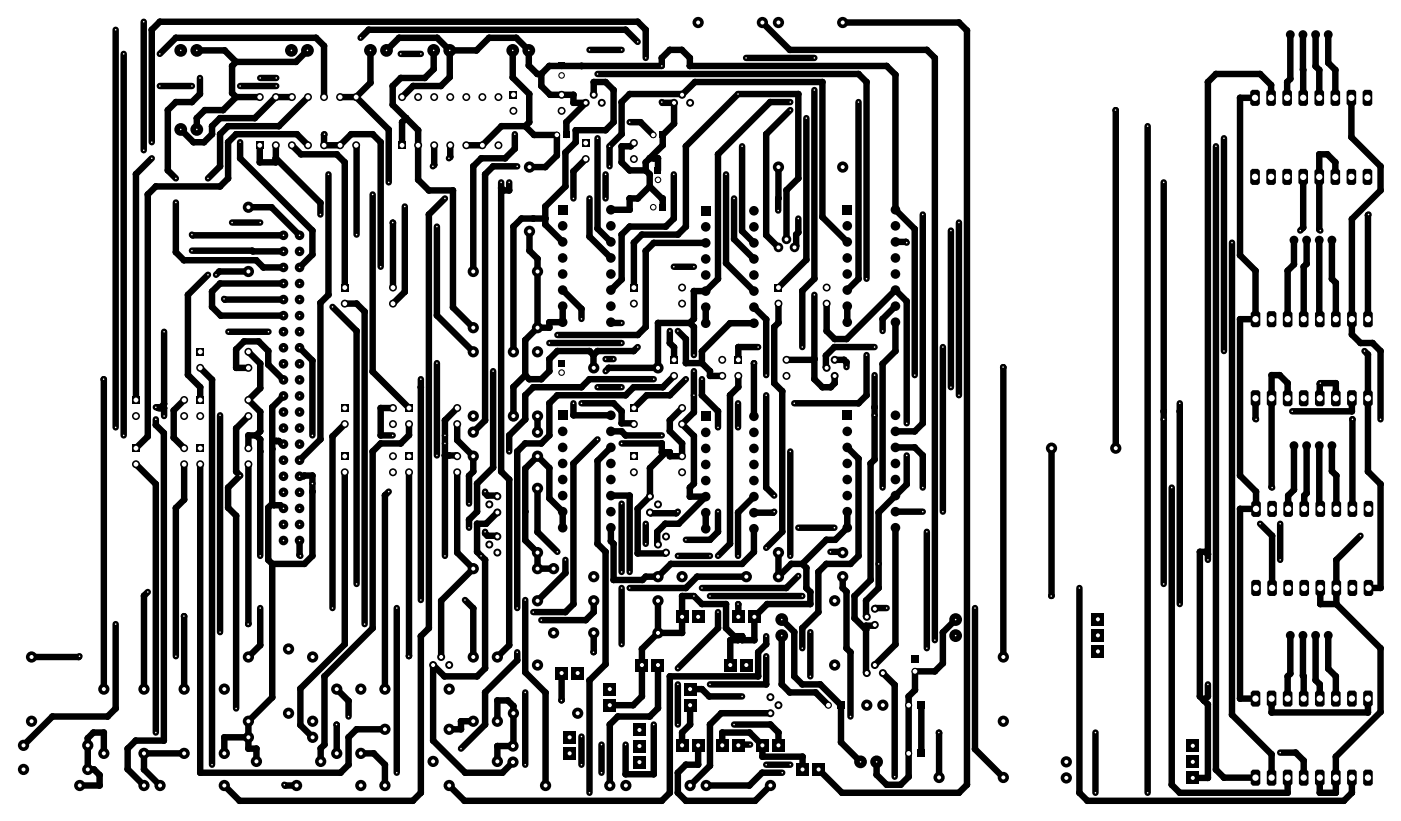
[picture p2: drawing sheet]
<svg xmlns="http://www.w3.org/2000/svg" width="222mm" height="130mm" viewBox="0 0 222 130" stroke-linecap="round" stroke-linejoin="round" font-family="sans-serif">
<g fill="none" stroke="#000" stroke-width="1">
<path d="M18.3 4.7v62.9M19.6 8.5v60.3M22.7 3.4v20.4M25.3 8.5l2.5-2.5h22.2l1.2 1.2v8.1M25.3 13.6h5M31.1 8h4.4l1.8 1.8M31.6 12.3v2.6l-1.3 1.2h-2.5l-1.3 1.3v9.5l1.3 1.3M37.3 15.3h3.8M37.3 15.3l-2 2.1h-2.9l-1.3 1.3v1.8M37.3 9.8l-.6 .6v4.3l.6 .6M38 13.6h5.7M41.1 12.3h2.6"/>
<path d="M46.2 15.3h-2.6l-3.3 3.4h-5.5l-1.3 1.2v1.3l-1.2 1.3h-1.7l-2-2M48.6 8l-1.8 1.8h-9.5M48.7 15.3l-4.6 4.6h-8l-1.3 1.3v5.1l-1.9 1.9M53.8 15.3h2.5M56.3 15.3l5.2 5.2v8.3M57 6l1.3-1.3h40.6l1.9 1.9M58.6 8v5.1l-2.3 2.2M61.1 8l2-2h6l2 2M63.4 8.5h3.1M64.2 18.7l1.9 1.9v7.8l1.7 1.7h3.8v18.5l3.2 3.2M64.2 18.7l-.6 .6v3.7M68.6 8v2.9l-1.4 1.4h-3.8l-1.3 1.3v3l2.1 2.1"/>
<path d="M71.1 8v4.2l-1.4 1.4h-4.4l-1.7 1.7M71.1 8h4.2l2-2h4.3l2 2v2.4l1.4 1.3h.6M81.1 8v4.3l2.6 2.6v4.4l-.6 .6M83.1 19.9h-3.8l-3 3.1h-2.6M83.1 19.9l1.3 1.4h3.7v3.3l-1.9 1.8h-2.5M85.6 11.7l1.3-1.3h17.7v-1.2l1.3-1.3h1.9l1.3 1.3v1.2h31.1l1.4 1.4v21.4l3 3v23.1M85.6 11.7v1.9l1.4 1.4h3.7v1.3h1.9l-3 3v2M93.2 7.9h5.1M93.9 15v-2h1.9l1.2 1.2v5.1l-1.2 1.3h-4.8v1.9l-1.6 1.6v5.4l-3.2 3.1v2.9l2.8 2.7M94.5 11.7h41.3l1.2 1.3v31.1M99.6 19.3h1.7l2 2M102.1 9.2v-4.5l-1.3-1.3h-75.5l-1.3 1.3v17.8"/>
<path d="M104.6 16.1l.2 .2h1.8v3.2l-1.8 1.8v1.7l-2.1 2M118 9.2h10.8M120.6 3.6l4.3 4.3h21.7l1.2 1.3v92M125 16.1h-3.2l-8.3 8.3v19.7l-1.9 1.9h-1.9v4.4l-.6 .7M125 17.4l-3.8 3.8v16l1.9 1.9M127.5 18.7v22.4l-4.4 4.4M128.8 14.2v29.9l-1.9 1.9v8.9M133.3 3.6h18.3l1.3 1.2v119.3l-1.3 1.3h-18.5l-3.7-3.7M135.8 16.1v28l-1.8 1.8M176.4 17.4v53.5M181.5 19.9v105.5M198.5 15.5h-2.4v24.9l2.4 2.4v7.7h-2.4v24.7l2.5 2.5v2.8h-2.5v30h2.4"/>
<path d="M201 15.5v-2.1l-1.7-1.7h-7l-1.3 1.3v75.5M204 5.5v7l-.5 .5v2.5M206 5.5l.1 10M208 5.5v5l.6 .6v4.4M210 5.5v4.4l1.2 1.2v4.4M213.7 15.5v6.2l4.6 4.6v3.8l-4.5 4.5v18.3l1.3 1.3h1.9l1.3 1.3v10.8M24 25l-2.5 2.5v35.7M27.8 32v7.9l1.3 1.2h11.4l1.1 1.2h3.2M30.3 39.6l14.5 .1M30.3 37.1l.2 .1h14.3M36.7 35.2h4.4M38 22.5v2.5l11.4 11.5v3.8l-2 2"/>
<path d="M39.3 32.8h3.6l4.5 4.4M41.1 23v2.7h2.5v-2.7M43.6 25l7.1 7.1v1.8M46.2 23l1.4 1.4h5.6l1.3 1.3v19.8M48.7 23l-1.8-1.8h-9.6l-1.2 1.3v5.7l-1.3 1.3h-10.2l-1.2 1.2v38.3l-1.9 1.9M51.3 21.2l-.1 1.8h2.6l1.7-1.8h3.4l1.3 1.3v19.7M51.9 27.6v19l-1.2 1.3v21.6l-3.3 3.3M56.3 23l.1 14.1M58.9 30.7v28.1l5.8 5.7M62.1 35.2v10.3M64 32.6v13.5l-1.9 1.9M68.7 23v3.1l-.3 .2"/>
<path d="M69.1 35.8v14.1l5.7 5.7M70.4 31.4l-2.6 2.5v65.4l-1.3 1.3v24.8l-1.2 1.2h-27.4l-2.4-2.4M71.2 23v1.8l-.2 .2M79.2 28.8v45.8l1.3 1.2v26.2l-1.9 1.9M80.5 28.8v1.3h-.9l-.4-.4M81.4 21.2v2.3l-1.5 1.5h-3.8l-1.3 1.3v16.6M81.8 26.3h-3.8l-1.3 1.3v38.9l-1.9 1.8M83.7 36.6v3l1.3 1.3v10.9M86.2 34.6h-3.7l-1.3 1.2v19.8M92.6 25.1l-1.9 2v4.3M93.2 31.4v6l3.4 3.4M94.5 21.9v14.2l2.1 2.1"/>
<path d="M95.8 27.6v3.8M96.4 26.3v-3.2l1.9-1.9v-5.1l1.3-1.2h8.1l.2 .1 2-2h20.1v21.3l4 3.9M100.2 22.6l-.5 .5h-1.4v2.6l1.3 1.2h2.5M102.1 26.9l.6 .7v1.9M102.7 25h1.3v1.9M102.7 29.5l1.9 1.9h.2v1.4M102.7 25l-.6 .7v1.2M102.7 29.5l-1.9 1.9h-1.2v1.8h-3M106.5 27.6v7l-1.2 1.2h-5.7l-1.3 1.3v7.1l-1.7 1.7M111.6 38.4h-8.2l-1.3 1.3v12l-1.3 1.3h-12.7M114.8 27.6v14l4.4 4.4M116.1 31.4v6.4l3.1 3.1"/>
<path d="M117.3 23.1v13.4l1.9 1.9M123.1 26.4v6.9M124.4 37.8v-7.7l1.8-1.9v-13.3h-9.5l-8.2 8.2v12.7l-1.3 1.3h-5.7l-1.3 1.3v7.1M126.2 34.6v2.2l-.3 .3v1.8l-.3 .2M141.6 38.2h1.7l.1 .2M145.9 33.9v33l-1.3 1.3h-3M150.4 36.5v24.7M151.6 35.2v27.3M184 28.8v63.5M192.3 23.1v98.6l1.2 1.3h5M193.5 21.9v33.6M194.8 38.4v74.6l6.3 6.3v3.7"/>
<path d="M204.6 38v3.8l-1 1v7.7M206.1 28v8l-.5 .5M206.6 38v3.7l-.4 .5v8.3M208.6 38v12.5h.1M210.6 38v6.1l.6 .6v5.8M211.2 28v-2.3l-1.3-1.3h-1.3v11.9l.2 .2M216.4 33.9l-.1 .1v16.5M16.4 60v49M25.9 52.5v11.4l-.6 .6M31.7 58.2l1.8 1.8v60.9M32.9 43.4l-3.2 3.2v12.7l2 1.9v2M35.4 47.3l.1 .1h9.3"/>
<path d="M36.1 52.5h6.4M39.3 55.6l1.8 1.9v3.9l-1.8 1.8 1.8 1.9v3.1l-.6 .6M39.3 58.2h-2v-3l1.3-1.2h2.3l1.5 1.5v2.2l2.4 2.4M39.3 42.9h-4.6l-.5 .5M44.8 44.8h-10l-1.3 1.3v2.4l1.4 1.4h9.9M47.4 55l2 2v11.8M52.6 48.5l3.8 3.8v40M54.5 48h1.9l1.3 1.3v49.4M66.5 60v34.9M69.1 57.4v14.6M78 58.7v15.2l-2.6 2.6v4.4l-1.2 1.3v1.2M83.1 59.3l-1.9 1.9v4.6"/>
<path d="M85 51.8l-1.9 2v5.5M86.9 54.2h11.4M89 45.9l2.9 2.9v1.6M89 48.4v2.5h-2.1v.9h-1.9M93.8 56.1l-.6-.6h-5.1l-1.2 1.3v1.9l-1.3 1.3h-1.9l-.6-.7M93.8 56.1l.1 2.1M95.8 56.8h1.2M96.6 50.9l.1 .2h1.6M100.8 54.9l-.6 .6h-5.7l-.7 .6M103.4 60h-10.2l-1.3 1.2h-7.6l-1.2 1.3v3.8l-2.6 2.5v2.6M105.9 52.3v1.9l.7 .7v2M106.5 42.2h3.2"/>
<path d="M106.6 59.4l-1.8 1.8h-4.6l-1.3 1.3h-10.8l-1.2 1.3v5l-1.3 1.3h-2.5l-1.3 1.3v24.7M107.2 52.3l1.3 1.3v3.8h2.5M108.5 60l-2.6 2.5h-3.6l-2.1 2M109.1 51.1h-5.1v7.1h-7.7l-.5 .5M109.1 51.1l.6 .6v4.4M109.7 58.7v6.5l-1.8 1.9 1.8 1.8v7.6l-.6 .6v1.4h2.5l-4.3 4.3h-2.1l-1.3 1.3v1.9l.1 .1M111 57.4l1.3 1.3v.7h1.9M111 60v2.5l2.5 2.5v2.6M111.6 48.6v2.5M116.7 59.4v1.8l-1.3 1.3v23.5l-1.9 1.9M119.2 48.6l2 1.9v8.8M119.2 51.1h-3.8l-4.4 4.5v1.8"/>
<path d="M119.2 57.4v8.4M119.9 54.9h-3.2v2M123.1 48v3l-.7 .7v8.9l1.3 1.3v22.2l-2.5 2.5M128.8 56.8l-.1 .1h-4.3M128.8 46.6v13.4l1.2 1.2h1.4l.6-.6v-1.2M130.7 48v4.3l1.3 1.3h1.9l7.7-7.7 1.8 1.7v19.3M132 56.9h1.5l.4 .4v.7M134 48.4v2.5M137 56.1v6.4l-1.2 1.3h-10.2M138.3 59.3v13.4l-.6 .6v18.4l-2.6 2.5v3.6l1.8 1.8M138.3 54.9h-6.4l-1.3 1.3v1.8l.1 .2M141.6 50.9v4.6l-2 2v19.6"/>
<path d="M141.6 48.4l-2 2v1.9M149.1 54.9v26M158.6 58l.1 45.9M215.8 55.5l.5 .6v18.5l2 1.9v16.5h-1.9M21.5 73.4l3.1 3.1v39.3M24.6 66.3v.9l1.3 1.3v48.6h-4.4l-1.3 1.3v3.2l2.6 2.6M24.6 64.4l.4 .1h.9v1.3M29.1 73.4v5.6l-1.3 1.3v23.5M29.1 63.2l-1.6 1.7v4.3l1.6 1.7M31.7 73.4v48.8h22.1l1.3-1.3v-4.3l1.3-1.3h4.5M34.8 65.7v34.3M39.3 65.8l-2 1.9v6.9l.7 .6-1.9 1.9v3.2l1.2 1.2v30.5"/>
<path d="M39.3 73.4l-.1 25.3M40.5 68.8l.6 .7v18.4M40.5 68.8h-1.2v2.1M43 79.6l-.6 .7v8.2l.6 .7M43 69.7h1.1l.5 .5h.2M43 79.6l.3 .3h1l.5 .5M44.8 62.6l-1.8 1.8v15.2M47.4 75.3l2-.1v12.7l-1.3 1.3h-5.1M54.5 67.1l-1.9 1.9v27.1M54.5 74.7v27.2l-7 7v5.7l1.9 2M61.5 77.7l-.6 .6v30.7M62.1 64.5h-1.9v4.3h1.9"/>
<path d="M64.7 67.1v1.7l-1.3 1.3h-3.2l-1.3 1.3v27.9l-7.6 7.6v10.8l-.6 .6v2.1M64.7 74.7l-.1 29.1M70.4 72h1.8l.1 .1M72.3 67.1v2.5l2.5 2.5v2.5l-.6 .6v4.4M72.3 64.5l-1.9 2v21.4M72.3 74.7v12.7l2.5 2.5-5 5.1v8.9M76.7 77.7v.3l.4 .4h1.4l.1 .1M85 65.8v2.5M85 77.2v6.9l3.1 3.2M90.7 63.8v1.9h5.9M91.9 63.8h5.1l1.3 1.2v1.9h1.8l.1 .2M94.5 69.5l-3.8 3.8v22.2l-1.3 1.3h-5.1"/>
<path d="M94.5 61.2h3.8M96.6 78.4h3v12M96.6 70.7l-2.1 2.2v13.1l1.3 1.3v17.7l-2.6 2.6v17.8M96.6 68.2h1.7l.6 .6h5.7M98.3 79.6v10.8M105.3 71.5l-2.5 2.5v4.5l-2 1.9v7.1h4.4l.1-.1M107.9 64.5l-2 2v1.7l2 1.9v2h-2v-.6h-1.3v-1.4h-6.3M116.7 63.8v3.8M119.2 78.5l-2.5 2.5v6.9M121.2 62.5v14.6l1.2 1.3M125 71.4v16.5M134 70.7l1.8 1.8v15.4l-1.3 1.3h-3.8l-1.3 1.2v6.4l-2.5 2.5v3.2"/>
<path d="M141.6 70.7h3l1.3 1.3v5.1M143.4 72v4.6l-4.5 4.4v12l-2 2v2.4l.2 .1M166.3 70.9l-.1 23.3M185.3 77.1v47l1.3 1.3h17v-2.4M186.6 63.8v31.7M198.5 63v3.2l.1 .1M203.6 63v-2.4l-1.3-1.3h-1.2v17.7l.1 .1M204.6 70.5v6.9l-.9 1v2.1M206.6 70.5v7.5l-.4 .4v2.1M208.6 70.5v10h.2M208.7 63v-2.3l.1-.1h2.4v2.4M210.6 70.5v4l.7 .7v5.3"/>
<path d="M213.8 63v2h-9.5M213.9 66.3v14.2M213.9 66.3h.1M18.3 98.7v13.3l-1.3 1.3h-8.7l-4.6 4.6M23.4 93.6l-.6 .6v14.8M29.1 97.4v11.6M41.1 96.1v5.9l-1.8 1.9M43 89.2v21.1l-3.7 3.7v4.4h1.2v2M47.4 85.5v2.3l.1 .1M62.7 96.1v26.1M73.5 94.9l1.3 1.3v7.7M76.7 84.1v.2l.4 .4h1.4l.1 .1"/>
<path d="M78.6 81l-1.7 1.8h-1.5v4.5l1.3 1.2v17.2l-1.3 1.2h-5.1l-1.8-1.7v11.9l5.1 5.1h5.8l1.7-1.7M83.1 94.9v11.4l3.2 3.2v14.7M89 83.4v-2.5l-2.1-2.1v-4.8l-1.9-1.9-1.9 2v11.3l1.9 2v2.5h2.5M89.4 88.5v2.1l-4.4 4.4M93.9 95v1.8l-1.3 1.3h-7M96.6 83.4v2.2l.4 .4v5.7h4.6l.5-.5h1.9l2.1-2h11.2l1.9-1.9v-3.7M98.3 93v8.9M102.1 82.8v3.2M104 95v5.1M107.2 87.9h5.1M107.2 80.9l-.3 .3h-4l-.1-.2M111.6 81.1v2.5"/>
<path d="M112.3 94.2h14.6M113.5 80.9v3.2l-1.2 1.3h-3.8M113.5 96.8v2.5l-6.3 6.4M116.7 95.5v2M118 91.2h-7.8l-1.7 1.8h-8.9M122.4 80.9l-.1 .2h-3.1M123.1 87.4v3.8l2-2h1.8M123.6 98l2 1.9v7l1.3 1.3h2.8l3.3 3.3v5.9l3.1 3.1M126.2 91.1l-1.9 1.9h-13.3M126.2 83.4h5.7M126.9 89.2l.6 .6v3.2l.6 .6v1.9h-6.8l-2 2v3.7h-2v-.6M128.1 100v6.9"/>
<path d="M131.3 87.3h1.8l.2 .1M133.3 91.2v1.8l.6 .6v8.9l.6 .6v10.2M134 80.9v2.5l-1.9 2h-1.4l-3.8 3.8M138.3 98.8l-.1 .1h-1.3v7.4l.2 .1M140.2 96.1h-1.7l-.2 .2M141.6 83.4v18.5l-3.3 3.3M141.6 80.9h4.3M146.6 84.1v18.4M151.1 98l-2 2v4.9l-1.3 1.3h-3.1v2.9l-1 1v12.7l-1.3 1.3h-2.2l-1.6-1.6v-2M154.2 96.1v22.4l4.5 4.4M170.7 93v32.4l1.3 1.2h40.5l1.3-1.2v-2.4M191 87.6l-.4-.3h-.9v22.8l.7 .7"/>
<path d="M199.3 82.8l1.9 1.9v8.3M202.4 82.8v5.7M208.8 93v2.5h2.5M211.3 95.5l7 7v10.1l-7.1 7v5.8h-2.5v-2.4M215.1 84.7l-3.8 3.8v7M12.6 103.8l-.2 .1h-7.4M16.4 119.1v-3.3h-1.6l-.9 .9v5h1l.8 .9v1.6h-3.1M29.1 119.1h-6.3v2.6l2.5 2.5M39.3 116.6h-3.8v2.5M53.2 114.6v4.5M53.2 109l1.9 1.8v2.5M57.1 119.1h2l1.8 1.8v3.3"/>
<path d="M74.8 114h-1.9v1.3h-1.9M78.6 114v-3.2h1.7l.9 .8v6.3l-2.6 .1v2.4M81.8 103.1v1.3l-5.1 5.1v5.1l-3.8 3.8M83.1 109.5v11.4M88.8 106.4v4.4M91.9 116.5v4.4M93.9 100.1l-.1 3M95.1 117.7v4.5M103.4 114.6v7.8h-4.5v-4.7M104 105.2v6.8l-1.3 1.3h-5l-1.3 1.3v9.6M104 100.1h3.9v-5.9h1.8l1.3 1.3h3.8v3.8l1.3 1.3h1.2M104 100.1l-2.5 2.5v7.5l-1.4 1.4h-3.7"/>
<path d="M107.2 108.2v6.4M109.1 109h1.9l1.1 1.1h5.2M109.1 111.5v3.1l-1.2 1.2v2.1M110.4 117.9v3h-1.9l-1.3 1.3v3.2l1.3 1.2h10.9l2.4-2.4M114.2 117.9v-2.1h4.3l2.1 2.1v1.7h6.3v2.1M116.1 114.6h5.7l1.3 1.2v2.1M117.3 100.6l-.6 .6h-1.2v4M118.6 117.7h-1.7l-.2 .2M121.2 100.6v1.3l-1.3 1.2v3.8h-14v18.5l-1.3 1.2h-31.2l-2.4-2.4M121.2 103.8v4.4h-8.9M121.8 112.8h-7.8l-1.7 1.8v6.5l-3.2 3.1M123.6 100.5v7.7l1.3 1.3h4.1l2 2"/>
<path d="M139.6 106.4l1.9 1.9v14.5M145.7 111.5v7.6M148.5 115.8v7.1M173.2 115.8v9.6M190.4 110.8l.6 .6v11.6h-2.4M191 108.2v1.9l-.6 .7M201.1 110.5v2.2h15.2v-2.2M202.4 119h2.5l1.3 1.3v2.7M204 100.5v6l-.4 .4v3.6M206 100.5l.2 10M208 100.5v7.1l.7 .6v2.3M210 100.5v5.2l1.2 1.2v3.6"/>
<path d="M45 124.1l.1 .1h1.8M121.2 120.9h3.8M123.7 122.2h-3.2l-2 2h-6.8"/>
</g>
<g fill="#000">
<circle cx="24" cy="4.7" r=".51"/>
<circle cx="25.3" cy="3.4" r=".51"/>
<circle cx="26.5" cy="17.4" r=".51"/>
<circle cx="27.8" cy="6" r=".51"/>
<circle cx="27.8" cy="16.1" r=".51"/>
<circle cx="30.3" cy="16.1" r=".51"/>
<circle cx="31.1" cy="18.7" r=".51"/>
<circle cx="31.6" cy="14.9" r=".51"/>
<circle cx="32.4" cy="17.4" r=".51"/>
<circle cx="33.5" cy="19.9" r=".51"/>
<circle cx="34.8" cy="18.7" r=".51"/>
<circle cx="35.3" cy="17.4" r=".51"/>
<circle cx="35.5" cy="8" r=".51"/>
<circle cx="36.1" cy="19.9" r=".51"/>
<circle cx="36.7" cy="14.7" r=".51"/>
<circle cx="36.7" cy="10.4" r=".51"/>
<circle cx="37.3" cy="9.8" r=".51"/>
<circle cx="37.3" cy="15.3" r=".51"/>
<circle cx="40.3" cy="18.7" r=".51"/>
<circle cx="44.1" cy="19.9" r=".51"/>
<circle cx="46.8" cy="9.8" r=".51"/>
<circle cx="50" cy="6" r=".51"/>
<circle cx="51.2" cy="7.2" r=".51"/>
<circle cx="58.3" cy="4.7" r=".51"/>
<circle cx="58.6" cy="13.1" r=".51"/>
<circle cx="62.1" cy="16.6" r=".51"/>
<circle cx="62.1" cy="13.6" r=".51"/>
<circle cx="63.1" cy="6" r=".51"/>
<circle cx="63.4" cy="12.3" r=".51"/>
<circle cx="63.6" cy="19.3" r=".51"/>
<circle cx="64.2" cy="18.7" r=".51"/>
<circle cx="65.3" cy="13.6" r=".51"/>
<circle cx="67.2" cy="12.3" r=".51"/>
<circle cx="68.6" cy="10.9" r=".51"/>
<circle cx="69.1" cy="6" r=".51"/>
<circle cx="69.7" cy="13.6" r=".51"/>
<circle cx="71.1" cy="12.2" r=".51"/>
<circle cx="75.3" cy="8" r=".51"/>
<circle cx="77.3" cy="6" r=".51"/>
<circle cx="79.3" cy="19.9" r=".51"/>
<circle cx="81.1" cy="12.3" r=".51"/>
<circle cx="81.6" cy="6" r=".51"/>
<circle cx="83.1" cy="19.9" r=".51"/>
<circle cx="83.6" cy="10.4" r=".51"/>
<circle cx="83.7" cy="19.3" r=".51"/>
<circle cx="83.7" cy="14.9" r=".51"/>
<circle cx="85" cy="11.7" r=".51"/>
<circle cx="85.6" cy="11.7" r=".51"/>
<circle cx="85.6" cy="13.6" r=".51"/>
<circle cx="86.9" cy="10.4" r=".51"/>
<circle cx="87" cy="15" r=".51"/>
<circle cx="89.6" cy="19.3" r=".51"/>
<circle cx="90.7" cy="15" r=".51"/>
<circle cx="90.7" cy="16.3" r=".51"/>
<circle cx="91.9" cy="10.4" r=".51"/>
<circle cx="93.9" cy="13" r=".51"/>
<circle cx="95.8" cy="13" r=".51"/>
<circle cx="97" cy="14.2" r=".51"/>
<circle cx="97" cy="19.3" r=".51"/>
<circle cx="98.3" cy="16.1" r=".51"/>
<circle cx="98.9" cy="4.7" r=".51"/>
<circle cx="99.6" cy="14.9" r=".51"/>
<circle cx="100.8" cy="3.4" r=".51"/>
<circle cx="101.3" cy="19.3" r=".51"/>
<circle cx="102.1" cy="4.7" r=".51"/>
<circle cx="104.6" cy="9.2" r=".51"/>
<circle cx="104.8" cy="16.3" r=".51"/>
<circle cx="105.9" cy="7.9" r=".51"/>
<circle cx="106.6" cy="19.5" r=".51"/>
<circle cx="107.7" cy="14.9" r=".51"/>
<circle cx="107.8" cy="7.9" r=".51"/>
<circle cx="109.1" cy="10.4" r=".51"/>
<circle cx="109.1" cy="9.2" r=".51"/>
<circle cx="109.9" cy="13" r=".51"/>
<circle cx="121.8" cy="16.1" r=".51"/>
<circle cx="124.9" cy="7.9" r=".51"/>
<circle cx="126.2" cy="14.9" r=".51"/>
<circle cx="130" cy="13" r=".51"/>
<circle cx="135.8" cy="11.7" r=".51"/>
<circle cx="137" cy="13" r=".51"/>
<circle cx="140.2" cy="10.4" r=".51"/>
<circle cx="141.6" cy="11.8" r=".51"/>
<circle cx="146.6" cy="7.9" r=".51"/>
<circle cx="147.8" cy="9.2" r=".51"/>
<circle cx="151.6" cy="3.6" r=".51"/>
<circle cx="152.9" cy="4.8" r=".51"/>
<circle cx="176.4" cy="17.4" r=".51"/>
<circle cx="191" cy="13" r=".51"/>
<circle cx="192.3" cy="11.7" r=".51"/>
<circle cx="196.1" cy="15.5" r=".51"/>
<circle cx="199.3" cy="11.7" r=".51"/>
<circle cx="201" cy="13.4" r=".51"/>
<circle cx="203.5" cy="13" r=".51"/>
<circle cx="204" cy="12.5" r=".51"/>
<circle cx="206" cy="11" r=".51"/>
<circle cx="206.1" cy="11.1" r=".51"/>
<circle cx="208" cy="10.5" r=".51"/>
<circle cx="208.6" cy="11.1" r=".51"/>
<circle cx="210" cy="9.9" r=".51"/>
<circle cx="211.2" cy="11.1" r=".51"/>
<circle cx="21.5" cy="27.5" r=".51"/>
<circle cx="23.4" cy="30.7" r=".51"/>
<circle cx="24.6" cy="29.5" r=".51"/>
<circle cx="26.5" cy="26.9" r=".51"/>
<circle cx="27.8" cy="39.9" r=".51"/>
<circle cx="30.5" cy="37.2" r=".51"/>
<circle cx="30.6" cy="22.5" r=".51"/>
<circle cx="32.3" cy="22.5" r=".51"/>
<circle cx="33.5" cy="21.2" r=".51"/>
<circle cx="34.8" cy="26.3" r=".51"/>
<circle cx="34.8" cy="21.2" r=".51"/>
<circle cx="34.8" cy="29.5" r=".51"/>
<circle cx="36.1" cy="28.2" r=".51"/>
<circle cx="36.1" cy="22.5" r=".51"/>
<circle cx="37.3" cy="21.2" r=".51"/>
<circle cx="38" cy="25" r=".51"/>
<circle cx="39.9" cy="39.6" r=".51"/>
<circle cx="40" cy="39.7" r=".51"/>
<circle cx="41.1" cy="25.7" r=".51"/>
<circle cx="42.9" cy="32.8" r=".51"/>
<circle cx="43.6" cy="25" r=".51"/>
<circle cx="43.6" cy="25.7" r=".51"/>
<circle cx="46.9" cy="21.2" r=".51"/>
<circle cx="47.6" cy="24.4" r=".51"/>
<circle cx="49.4" cy="36.5" r=".51"/>
<circle cx="50.7" cy="32.1" r=".51"/>
<circle cx="51.2" cy="21.3" r=".51"/>
<circle cx="53.2" cy="24.4" r=".51"/>
<circle cx="54.5" cy="25.7" r=".51"/>
<circle cx="55.5" cy="21.2" r=".51"/>
<circle cx="56.4" cy="23" r=".51"/>
<circle cx="58.9" cy="21.2" r=".51"/>
<circle cx="60.2" cy="22.5" r=".51"/>
<circle cx="61.5" cy="20.5" r=".51"/>
<circle cx="62.1" cy="35.2" r=".51"/>
<circle cx="66.1" cy="28.4" r=".51"/>
<circle cx="66.1" cy="20.6" r=".51"/>
<circle cx="67.8" cy="30.1" r=".51"/>
<circle cx="67.8" cy="33.9" r=".51"/>
<circle cx="68.7" cy="26.1" r=".51"/>
<circle cx="71.2" cy="24.8" r=".51"/>
<circle cx="71.6" cy="30.1" r=".51"/>
<circle cx="74.8" cy="26.3" r=".51"/>
<circle cx="76.1" cy="25" r=".51"/>
<circle cx="76.7" cy="27.6" r=".51"/>
<circle cx="78" cy="26.3" r=".51"/>
<circle cx="79.2" cy="29.7" r=".51"/>
<circle cx="79.6" cy="30.1" r=".51"/>
<circle cx="79.9" cy="25" r=".51"/>
<circle cx="80.5" cy="30.1" r=".51"/>
<circle cx="81.2" cy="35.8" r=".51"/>
<circle cx="81.4" cy="23.5" r=".51"/>
<circle cx="82.5" cy="34.6" r=".51"/>
<circle cx="83.7" cy="39.6" r=".51"/>
<circle cx="84.3" cy="34.6" r=".51"/>
<circle cx="84.4" cy="21.3" r=".51"/>
<circle cx="86.2" cy="34.6" r=".51"/>
<circle cx="86.2" cy="32.6" r=".51"/>
<circle cx="86.2" cy="35.5" r=".51"/>
<circle cx="86.2" cy="26.4" r=".51"/>
<circle cx="88.1" cy="24.6" r=".51"/>
<circle cx="89.4" cy="24.1" r=".51"/>
<circle cx="89.4" cy="29.5" r=".51"/>
<circle cx="90.7" cy="27.1" r=".51"/>
<circle cx="91" cy="20.6" r=".51"/>
<circle cx="91" cy="22.5" r=".51"/>
<circle cx="93.2" cy="37.4" r=".51"/>
<circle cx="94.5" cy="36.1" r=".51"/>
<circle cx="95.8" cy="20.6" r=".51"/>
<circle cx="98.3" cy="23.1" r=".51"/>
<circle cx="98.3" cy="37.1" r=".51"/>
<circle cx="98.3" cy="21.2" r=".51"/>
<circle cx="98.3" cy="25.7" r=".51"/>
<circle cx="99.6" cy="31.4" r=".51"/>
<circle cx="99.6" cy="35.8" r=".51"/>
<circle cx="99.6" cy="33.2" r=".51"/>
<circle cx="99.6" cy="26.9" r=".51"/>
<circle cx="99.7" cy="23.1" r=".51"/>
<circle cx="100.2" cy="38.4" r=".51"/>
<circle cx="100.8" cy="31.4" r=".51"/>
<circle cx="101.5" cy="37.1" r=".51"/>
<circle cx="102.1" cy="25.7" r=".51"/>
<circle cx="102.1" cy="39.7" r=".51"/>
<circle cx="102.1" cy="26.9" r=".51"/>
<circle cx="102.7" cy="27.6" r=".51"/>
<circle cx="102.7" cy="25" r=".51"/>
<circle cx="102.7" cy="29.5" r=".51"/>
<circle cx="103.4" cy="38.4" r=".51"/>
<circle cx="103.4" cy="25" r=".51"/>
<circle cx="104" cy="25" r=".51"/>
<circle cx="104.6" cy="31.4" r=".51"/>
<circle cx="104.8" cy="31.4" r=".51"/>
<circle cx="104.8" cy="23" r=".51"/>
<circle cx="105.3" cy="35.8" r=".51"/>
<circle cx="106.5" cy="34.6" r=".51"/>
<circle cx="107.2" cy="37.1" r=".51"/>
<circle cx="108.5" cy="23.1" r=".51"/>
<circle cx="108.5" cy="35.8" r=".51"/>
<circle cx="113.5" cy="24.4" r=".51"/>
<circle cx="116.1" cy="37.8" r=".51"/>
<circle cx="117.3" cy="36.5" r=".51"/>
<circle cx="121.2" cy="37.2" r=".51"/>
<circle cx="121.2" cy="21.2" r=".51"/>
<circle cx="123.1" cy="31.4" r=".51"/>
<circle cx="123.1" cy="31.3" r=".51"/>
<circle cx="124.4" cy="30.1" r=".51"/>
<circle cx="125.9" cy="38.9" r=".51"/>
<circle cx="125.9" cy="37.1" r=".51"/>
<circle cx="126.2" cy="36.8" r=".51"/>
<circle cx="126.2" cy="28.2" r=".51"/>
<circle cx="130" cy="34.3" r=".51"/>
<circle cx="143.3" cy="38.2" r=".51"/>
<circle cx="144.6" cy="36.2" r=".51"/>
<circle cx="206.1" cy="36" r=".51"/>
<circle cx="208.6" cy="36.3" r=".51"/>
<circle cx="208.6" cy="24.4" r=".51"/>
<circle cx="209.9" cy="24.4" r=".51"/>
<circle cx="211.2" cy="25.7" r=".51"/>
<circle cx="213.7" cy="21.7" r=".51"/>
<circle cx="213.8" cy="34.6" r=".51"/>
<circle cx="216.3" cy="34" r=".51"/>
<circle cx="218.3" cy="30.1" r=".51"/>
<circle cx="218.3" cy="26.3" r=".51"/>
<circle cx="16.4" cy="60" r=".51"/>
<circle cx="29.1" cy="41.1" r=".51"/>
<circle cx="29.7" cy="59.3" r=".51"/>
<circle cx="29.7" cy="46.6" r=".51"/>
<circle cx="33.5" cy="46.1" r=".51"/>
<circle cx="33.5" cy="48.5" r=".51"/>
<circle cx="34.7" cy="42.9" r=".51"/>
<circle cx="34.8" cy="44.8" r=".51"/>
<circle cx="34.9" cy="49.9" r=".51"/>
<circle cx="35.5" cy="47.4" r=".51"/>
<circle cx="37.3" cy="55.2" r=".51"/>
<circle cx="37.3" cy="58.2" r=".51"/>
<circle cx="38.6" cy="54" r=".51"/>
<circle cx="40.5" cy="41.1" r=".51"/>
<circle cx="40.9" cy="54" r=".51"/>
<circle cx="41.1" cy="57.5" r=".51"/>
<circle cx="41.6" cy="42.3" r=".51"/>
<circle cx="42.4" cy="55.5" r=".51"/>
<circle cx="42.4" cy="57.7" r=".51"/>
<circle cx="49.4" cy="40.3" r=".51"/>
<circle cx="49.4" cy="57" r=".51"/>
<circle cx="50.7" cy="47.9" r=".51"/>
<circle cx="51.9" cy="46.6" r=".51"/>
<circle cx="56.4" cy="52.3" r=".51"/>
<circle cx="56.4" cy="48" r=".51"/>
<circle cx="57.7" cy="49.3" r=".51"/>
<circle cx="58.9" cy="58.8" r=".51"/>
<circle cx="64" cy="46.1" r=".51"/>
<circle cx="69.1" cy="49.9" r=".51"/>
<circle cx="71.6" cy="48.6" r=".51"/>
<circle cx="83.1" cy="59.3" r=".51"/>
<circle cx="83.1" cy="53.8" r=".51"/>
<circle cx="83.7" cy="60" r=".51"/>
<circle cx="85" cy="40.9" r=".51"/>
<circle cx="85.6" cy="60" r=".51"/>
<circle cx="86.9" cy="50.9" r=".51"/>
<circle cx="86.9" cy="56.8" r=".51"/>
<circle cx="86.9" cy="58.7" r=".51"/>
<circle cx="86.9" cy="51.8" r=".51"/>
<circle cx="88.1" cy="55.5" r=".51"/>
<circle cx="91.9" cy="48.8" r=".51"/>
<circle cx="93.2" cy="60" r=".51"/>
<circle cx="93.2" cy="55.5" r=".51"/>
<circle cx="93.8" cy="56.1" r=".51"/>
<circle cx="93.8" cy="58.1" r=".51"/>
<circle cx="94.5" cy="55.5" r=".51"/>
<circle cx="96.3" cy="58.2" r=".51"/>
<circle cx="96.7" cy="51.1" r=".51"/>
<circle cx="98.3" cy="44.2" r=".51"/>
<circle cx="100.2" cy="55.5" r=".51"/>
<circle cx="100.8" cy="53" r=".51"/>
<circle cx="102.1" cy="51.7" r=".51"/>
<circle cx="104" cy="51.1" r=".51"/>
<circle cx="105.9" cy="54.2" r=".51"/>
<circle cx="106.6" cy="54.9" r=".51"/>
<circle cx="108.5" cy="57.4" r=".51"/>
<circle cx="108.5" cy="53.6" r=".51"/>
<circle cx="109.1" cy="51.1" r=".51"/>
<circle cx="109.7" cy="50.4" r=".51"/>
<circle cx="109.7" cy="51.7" r=".51"/>
<circle cx="109.7" cy="46" r=".51"/>
<circle cx="111" cy="57.4" r=".51"/>
<circle cx="111" cy="55.6" r=".51"/>
<circle cx="112.3" cy="58.7" r=".51"/>
<circle cx="112.3" cy="59.4" r=".51"/>
<circle cx="113.5" cy="44.1" r=".51"/>
<circle cx="114.8" cy="41.6" r=".51"/>
<circle cx="115.4" cy="51.1" r=".51"/>
<circle cx="116.7" cy="54.9" r=".51"/>
<circle cx="119.2" cy="57.4" r=".51"/>
<circle cx="121.2" cy="50.5" r=".51"/>
<circle cx="122.4" cy="51.7" r=".51"/>
<circle cx="123.1" cy="51" r=".51"/>
<circle cx="126.9" cy="46" r=".51"/>
<circle cx="127.5" cy="41.1" r=".51"/>
<circle cx="128.7" cy="56.9" r=".51"/>
<circle cx="128.8" cy="60" r=".51"/>
<circle cx="128.8" cy="44.1" r=".51"/>
<circle cx="128.8" cy="56.8" r=".51"/>
<circle cx="130.6" cy="56.2" r=".51"/>
<circle cx="130.6" cy="58" r=".51"/>
<circle cx="130.7" cy="52.3" r=".51"/>
<circle cx="131.9" cy="54.9" r=".51"/>
<circle cx="132" cy="53.6" r=".51"/>
<circle cx="133.5" cy="56.9" r=".51"/>
<circle cx="133.9" cy="57.3" r=".51"/>
<circle cx="133.9" cy="53.6" r=".51"/>
<circle cx="135.8" cy="44.1" r=".51"/>
<circle cx="139.6" cy="50.4" r=".51"/>
<circle cx="139.6" cy="57.5" r=".51"/>
<circle cx="141.6" cy="55.5" r=".51"/>
<circle cx="143.4" cy="47.6" r=".51"/>
<circle cx="158.7" cy="58.1" r=".51"/>
<circle cx="196.1" cy="50.5" r=".51"/>
<circle cx="196.1" cy="40.4" r=".51"/>
<circle cx="198.5" cy="42.8" r=".51"/>
<circle cx="201.1" cy="59.3" r=".51"/>
<circle cx="202.3" cy="59.3" r=".51"/>
<circle cx="203.6" cy="42.8" r=".51"/>
<circle cx="204.6" cy="41.8" r=".51"/>
<circle cx="206.2" cy="42.2" r=".51"/>
<circle cx="206.6" cy="41.7" r=".51"/>
<circle cx="208.6" cy="50.5" r=".51"/>
<circle cx="210.6" cy="44.1" r=".51"/>
<circle cx="211.2" cy="44.7" r=".51"/>
<circle cx="213.8" cy="52.9" r=".51"/>
<circle cx="215.1" cy="54.2" r=".51"/>
<circle cx="216.3" cy="56.1" r=".51"/>
<circle cx="217" cy="54.2" r=".51"/>
<circle cx="218.3" cy="55.5" r=".51"/>
<circle cx="23.4" cy="69" r=".51"/>
<circle cx="24.6" cy="76.5" r=".51"/>
<circle cx="24.6" cy="67.2" r=".51"/>
<circle cx="24.9" cy="64.4" r=".51"/>
<circle cx="25" cy="64.5" r=".51"/>
<circle cx="25.3" cy="64.5" r=".51"/>
<circle cx="25.9" cy="68.5" r=".51"/>
<circle cx="25.9" cy="63.9" r=".51"/>
<circle cx="25.9" cy="64.5" r=".51"/>
<circle cx="27.5" cy="69.2" r=".51"/>
<circle cx="27.5" cy="64.9" r=".51"/>
<circle cx="29.1" cy="79" r=".51"/>
<circle cx="31.7" cy="61.2" r=".51"/>
<circle cx="33.5" cy="60" r=".51"/>
<circle cx="36.1" cy="77.1" r=".51"/>
<circle cx="37.3" cy="74.6" r=".51"/>
<circle cx="37.3" cy="67.7" r=".51"/>
<circle cx="39.3" cy="68.8" r=".51"/>
<circle cx="40.5" cy="68.8" r=".51"/>
<circle cx="41.1" cy="68.2" r=".51"/>
<circle cx="41.1" cy="71.4" r=".51"/>
<circle cx="41.1" cy="69.5" r=".51"/>
<circle cx="41.1" cy="61.4" r=".51"/>
<circle cx="41.1" cy="65.1" r=".51"/>
<circle cx="43" cy="79.6" r=".51"/>
<circle cx="43" cy="69.7" r=".51"/>
<circle cx="43" cy="64.4" r=".51"/>
<circle cx="43" cy="71" r=".51"/>
<circle cx="43.3" cy="79.9" r=".51"/>
<circle cx="43.7" cy="69.7" r=".51"/>
<circle cx="44.1" cy="69.7" r=".51"/>
<circle cx="44.3" cy="79.9" r=".51"/>
<circle cx="44.6" cy="70.2" r=".51"/>
<circle cx="48" cy="75.3" r=".51"/>
<circle cx="48.1" cy="75.2" r=".51"/>
<circle cx="49.4" cy="77.7" r=".51"/>
<circle cx="49.4" cy="75.2" r=".51"/>
<circle cx="50.7" cy="69.5" r=".51"/>
<circle cx="52.6" cy="69" r=".51"/>
<circle cx="58.9" cy="71.4" r=".51"/>
<circle cx="60.2" cy="70.1" r=".51"/>
<circle cx="60.2" cy="64.5" r=".51"/>
<circle cx="60.2" cy="68.8" r=".51"/>
<circle cx="60.9" cy="78.3" r=".51"/>
<circle cx="63.4" cy="70.1" r=".51"/>
<circle cx="64.7" cy="68.8" r=".51"/>
<circle cx="66.5" cy="61.2" r=".51"/>
<circle cx="70.4" cy="72" r=".51"/>
<circle cx="70.4" cy="66.5" r=".51"/>
<circle cx="71" cy="72" r=".51"/>
<circle cx="72.2" cy="72" r=".51"/>
<circle cx="72.3" cy="69.6" r=".51"/>
<circle cx="74.2" cy="75.2" r=".51"/>
<circle cx="74.8" cy="74.6" r=".51"/>
<circle cx="75.4" cy="76.5" r=".51"/>
<circle cx="76.7" cy="66.5" r=".51"/>
<circle cx="76.7" cy="78" r=".51"/>
<circle cx="77.1" cy="78.4" r=".51"/>
<circle cx="78" cy="73.9" r=".51"/>
<circle cx="78.5" cy="78.4" r=".51"/>
<circle cx="79.2" cy="74.6" r=".51"/>
<circle cx="80.5" cy="68.8" r=".51"/>
<circle cx="80.5" cy="75.8" r=".51"/>
<circle cx="81.2" cy="61.2" r=".51"/>
<circle cx="81.8" cy="71.4" r=".51"/>
<circle cx="83.1" cy="70.1" r=".51"/>
<circle cx="83.1" cy="74.1" r=".51"/>
<circle cx="83.1" cy="66.3" r=".51"/>
<circle cx="83.1" cy="62.5" r=".51"/>
<circle cx="84.3" cy="61.2" r=".51"/>
<circle cx="85.6" cy="70.1" r=".51"/>
<circle cx="86.9" cy="68.8" r=".51"/>
<circle cx="86.9" cy="63.8" r=".51"/>
<circle cx="86.9" cy="78.8" r=".51"/>
<circle cx="86.9" cy="74" r=".51"/>
<circle cx="88.1" cy="62.5" r=".51"/>
<circle cx="90.7" cy="65.7" r=".51"/>
<circle cx="90.7" cy="73.3" r=".51"/>
<circle cx="91.9" cy="61.2" r=".51"/>
<circle cx="94.5" cy="72.9" r=".51"/>
<circle cx="97" cy="63.8" r=".51"/>
<circle cx="98.3" cy="68.2" r=".51"/>
<circle cx="98.3" cy="66.9" r=".51"/>
<circle cx="98.3" cy="65" r=".51"/>
<circle cx="98.9" cy="68.8" r=".51"/>
<circle cx="98.9" cy="62.5" r=".51"/>
<circle cx="99.6" cy="78.4" r=".51"/>
<circle cx="100.1" cy="66.9" r=".51"/>
<circle cx="100.2" cy="61.2" r=".51"/>
<circle cx="102.3" cy="62.5" r=".51"/>
<circle cx="102.8" cy="74" r=".51"/>
<circle cx="104.6" cy="70.1" r=".51"/>
<circle cx="104.6" cy="71.5" r=".51"/>
<circle cx="104.8" cy="61.2" r=".51"/>
<circle cx="105.3" cy="71.5" r=".51"/>
<circle cx="105.9" cy="66.5" r=".51"/>
<circle cx="105.9" cy="68.2" r=".51"/>
<circle cx="105.9" cy="71.5" r=".51"/>
<circle cx="105.9" cy="62.5" r=".51"/>
<circle cx="105.9" cy="72.1" r=".51"/>
<circle cx="107.9" cy="70.1" r=".51"/>
<circle cx="109.1" cy="78.5" r=".51"/>
<circle cx="109.1" cy="77.1" r=".51"/>
<circle cx="109.7" cy="68.9" r=".51"/>
<circle cx="109.7" cy="65.2" r=".51"/>
<circle cx="109.7" cy="76.5" r=".51"/>
<circle cx="111" cy="62.5" r=".51"/>
<circle cx="113.5" cy="65" r=".51"/>
<circle cx="115.4" cy="62.5" r=".51"/>
<circle cx="116.7" cy="61.2" r=".51"/>
<circle cx="121.2" cy="77.1" r=".51"/>
<circle cx="122.4" cy="60.6" r=".51"/>
<circle cx="123.7" cy="61.9" r=".51"/>
<circle cx="130" cy="61.2" r=".51"/>
<circle cx="131.4" cy="61.2" r=".51"/>
<circle cx="132" cy="60.6" r=".51"/>
<circle cx="135.8" cy="72.5" r=".51"/>
<circle cx="135.8" cy="63.8" r=".51"/>
<circle cx="137" cy="62.5" r=".51"/>
<circle cx="137.7" cy="73.3" r=".51"/>
<circle cx="138.3" cy="72.7" r=".51"/>
<circle cx="138.3" cy="64.4" r=".51"/>
<circle cx="143.4" cy="76.6" r=".51"/>
<circle cx="144.6" cy="70.7" r=".51"/>
<circle cx="144.6" cy="68.2" r=".51"/>
<circle cx="145.9" cy="72" r=".51"/>
<circle cx="145.9" cy="66.9" r=".51"/>
<circle cx="184" cy="65" r=".51"/>
<circle cx="186.6" cy="65" r=".51"/>
<circle cx="196.1" cy="75.2" r=".51"/>
<circle cx="198.5" cy="66.2" r=".51"/>
<circle cx="198.6" cy="77.7" r=".51"/>
<circle cx="201.1" cy="77" r=".51"/>
<circle cx="203.6" cy="60.6" r=".51"/>
<circle cx="203.7" cy="78.4" r=".51"/>
<circle cx="204.6" cy="77.4" r=".51"/>
<circle cx="206.2" cy="78.4" r=".51"/>
<circle cx="206.6" cy="78" r=".51"/>
<circle cx="208.7" cy="60.7" r=".51"/>
<circle cx="210.6" cy="74.5" r=".51"/>
<circle cx="211.2" cy="60.6" r=".51"/>
<circle cx="211.3" cy="75.2" r=".51"/>
<circle cx="213.8" cy="65" r=".51"/>
<circle cx="213.9" cy="66.3" r=".51"/>
<circle cx="216.3" cy="74.6" r=".51"/>
<circle cx="218.3" cy="76.5" r=".51"/>
<circle cx="22.8" cy="94.2" r=".51"/>
<circle cx="27.8" cy="80.3" r=".51"/>
<circle cx="29.1" cy="97.5" r=".51"/>
<circle cx="36.1" cy="80.3" r=".51"/>
<circle cx="37.3" cy="81.5" r=".51"/>
<circle cx="39.3" cy="98.6" r=".51"/>
<circle cx="42.4" cy="88.5" r=".51"/>
<circle cx="42.4" cy="80.3" r=".51"/>
<circle cx="43" cy="89.2" r=".51"/>
<circle cx="47.4" cy="87.8" r=".51"/>
<circle cx="48.1" cy="89.2" r=".51"/>
<circle cx="49.4" cy="87.9" r=".51"/>
<circle cx="58.9" cy="99.3" r=".51"/>
<circle cx="67.8" cy="99.3" r=".51"/>
<circle cx="69.8" cy="95" r=".51"/>
<circle cx="72.3" cy="87.4" r=".51"/>
<circle cx="74.2" cy="82.2" r=".51"/>
<circle cx="74.8" cy="96.2" r=".51"/>
<circle cx="75.4" cy="82.8" r=".51"/>
<circle cx="75.4" cy="87.3" r=".51"/>
<circle cx="75.4" cy="80.9" r=".51"/>
<circle cx="76.7" cy="84.3" r=".51"/>
<circle cx="76.7" cy="88.5" r=".51"/>
<circle cx="76.9" cy="82.8" r=".51"/>
<circle cx="77.1" cy="84.7" r=".51"/>
<circle cx="78.5" cy="84.7" r=".51"/>
<circle cx="83.1" cy="85.4" r=".51"/>
<circle cx="83.1" cy="80.9" r=".51"/>
<circle cx="85" cy="84.1" r=".51"/>
<circle cx="89.4" cy="90.6" r=".51"/>
<circle cx="89.4" cy="96.8" r=".51"/>
<circle cx="89.4" cy="88.5" r=".38"/>
<circle cx="90.7" cy="95.5" r=".51"/>
<circle cx="92.6" cy="98.1" r=".51"/>
<circle cx="93.9" cy="96.8" r=".51"/>
<circle cx="94.5" cy="86" r=".51"/>
<circle cx="95.8" cy="87.3" r=".51"/>
<circle cx="96.6" cy="85.6" r=".51"/>
<circle cx="97" cy="91.7" r=".51"/>
<circle cx="97" cy="86" r=".51"/>
<circle cx="100.8" cy="87.5" r=".51"/>
<circle cx="100.8" cy="80.4" r=".51"/>
<circle cx="101.6" cy="91.7" r=".51"/>
<circle cx="102.1" cy="91.2" r=".51"/>
<circle cx="102.9" cy="81.2" r=".51"/>
<circle cx="103.9" cy="84.1" r=".51"/>
<circle cx="103.9" cy="86" r=".51"/>
<circle cx="105.2" cy="87.5" r=".51"/>
<circle cx="105.2" cy="82.8" r=".51"/>
<circle cx="106.1" cy="89.2" r=".51"/>
<circle cx="106.9" cy="81.2" r=".51"/>
<circle cx="107.3" cy="82.8" r=".51"/>
<circle cx="107.9" cy="94.2" r=".51"/>
<circle cx="108.5" cy="93" r=".51"/>
<circle cx="110.2" cy="91.2" r=".51"/>
<circle cx="111" cy="95.5" r=".51"/>
<circle cx="112.3" cy="85.4" r=".51"/>
<circle cx="113.5" cy="99.3" r=".51"/>
<circle cx="113.5" cy="84.1" r=".51"/>
<circle cx="114.8" cy="99.3" r=".51"/>
<circle cx="114.8" cy="95.5" r=".51"/>
<circle cx="115.4" cy="86" r=".51"/>
<circle cx="116.7" cy="81" r=".51"/>
<circle cx="116.7" cy="95.6" r=".51"/>
<circle cx="117.3" cy="89.2" r=".51"/>
<circle cx="119.2" cy="87.3" r=".51"/>
<circle cx="121.3" cy="95.5" r=".51"/>
<circle cx="122.3" cy="81.1" r=".51"/>
<circle cx="123.7" cy="84.1" r=".51"/>
<circle cx="124.3" cy="93" r=".51"/>
<circle cx="125.1" cy="89.2" r=".51"/>
<circle cx="125.6" cy="99.9" r=".51"/>
<circle cx="126.9" cy="99.3" r=".51"/>
<circle cx="126.9" cy="89.2" r=".51"/>
<circle cx="127.5" cy="89.8" r=".51"/>
<circle cx="127.5" cy="93" r=".51"/>
<circle cx="128.1" cy="95.5" r=".51"/>
<circle cx="128.1" cy="93.6" r=".51"/>
<circle cx="129.4" cy="90.4" r=".51"/>
<circle cx="129.4" cy="96.8" r=".51"/>
<circle cx="130.7" cy="85.4" r=".51"/>
<circle cx="130.7" cy="89.2" r=".51"/>
<circle cx="132.1" cy="85.4" r=".51"/>
<circle cx="133.1" cy="87.3" r=".51"/>
<circle cx="133.3" cy="93" r=".51"/>
<circle cx="133.9" cy="93.6" r=".51"/>
<circle cx="134.5" cy="89.2" r=".51"/>
<circle cx="135.1" cy="97.8" r=".51"/>
<circle cx="135.1" cy="94.2" r=".51"/>
<circle cx="135.8" cy="87.9" r=".51"/>
<circle cx="136.9" cy="97.4" r=".51"/>
<circle cx="136.9" cy="99.6" r=".51"/>
<circle cx="136.9" cy="95" r=".51"/>
<circle cx="136.9" cy="98.9" r=".51"/>
<circle cx="137.7" cy="91.7" r=".51"/>
<circle cx="138.2" cy="98.9" r=".51"/>
<circle cx="138.5" cy="96.1" r=".51"/>
<circle cx="138.9" cy="93" r=".51"/>
<circle cx="138.9" cy="81" r=".51"/>
<circle cx="149.1" cy="100" r=".51"/>
<circle cx="166.3" cy="94.2" r=".51"/>
<circle cx="189.7" cy="87.3" r=".51"/>
<circle cx="190.6" cy="87.3" r=".51"/>
<circle cx="191" cy="87.6" r=".51"/>
<circle cx="196.1" cy="80.5" r=".51"/>
<circle cx="201.2" cy="84.7" r=".51"/>
<circle cx="208.6" cy="80.5" r=".51"/>
<circle cx="208.8" cy="95.5" r=".51"/>
<circle cx="211.3" cy="88.5" r=".51"/>
<circle cx="211.3" cy="95.5" r=".51"/>
<circle cx="218.3" cy="93" r=".51"/>
<circle cx="8.3" cy="113.3" r=".51"/>
<circle cx="12.4" cy="103.9" r=".51"/>
<circle cx="13.9" cy="116.7" r=".51"/>
<circle cx="14.8" cy="115.8" r=".51"/>
<circle cx="16.4" cy="115.8" r=".51"/>
<circle cx="17" cy="113.3" r=".51"/>
<circle cx="18.3" cy="112" r=".51"/>
<circle cx="20.2" cy="118.4" r=".51"/>
<circle cx="21.5" cy="117.1" r=".51"/>
<circle cx="25.9" cy="117.1" r=".51"/>
<circle cx="35.5" cy="116.6" r=".51"/>
<circle cx="39.3" cy="118.4" r=".51"/>
<circle cx="40.5" cy="118.4" r=".51"/>
<circle cx="41.1" cy="102" r=".51"/>
<circle cx="43" cy="110.3" r=".51"/>
<circle cx="47.5" cy="108.9" r=".51"/>
<circle cx="47.5" cy="114.6" r=".51"/>
<circle cx="50.7" cy="118.3" r=".51"/>
<circle cx="51.3" cy="117.7" r=".51"/>
<circle cx="51.3" cy="106.9" r=".51"/>
<circle cx="53.2" cy="114.6" r=".51"/>
<circle cx="54.5" cy="101.9" r=".51"/>
<circle cx="55.1" cy="116.6" r=".51"/>
<circle cx="55.1" cy="110.8" r=".51"/>
<circle cx="56.4" cy="115.3" r=".51"/>
<circle cx="59.1" cy="119.1" r=".51"/>
<circle cx="64.7" cy="103.7" r=".51"/>
<circle cx="66.5" cy="100.6" r=".51"/>
<circle cx="68.5" cy="117.1" r=".51"/>
<circle cx="70.3" cy="106.9" r=".51"/>
<circle cx="72.9" cy="115.3" r=".51"/>
<circle cx="72.9" cy="114" r=".51"/>
<circle cx="75.4" cy="106.9" r=".51"/>
<circle cx="76.7" cy="109.5" r=".51"/>
<circle cx="76.7" cy="114.6" r=".51"/>
<circle cx="76.7" cy="105.7" r=".51"/>
<circle cx="78.6" cy="118" r=".51"/>
<circle cx="78.6" cy="110.8" r=".51"/>
<circle cx="80.3" cy="110.8" r=".51"/>
<circle cx="80.5" cy="102" r=".51"/>
<circle cx="81.2" cy="117.9" r=".51"/>
<circle cx="81.2" cy="111.6" r=".51"/>
<circle cx="81.8" cy="104.4" r=".51"/>
<circle cx="83.1" cy="106.3" r=".51"/>
<circle cx="86.3" cy="109.5" r=".51"/>
<circle cx="88.8" cy="110.7" r=".51"/>
<circle cx="93.2" cy="107.6" r=".51"/>
<circle cx="93.9" cy="103.1" r=".51"/>
<circle cx="95.8" cy="105" r=".51"/>
<circle cx="96.4" cy="114.6" r=".51"/>
<circle cx="97.7" cy="113.3" r=".51"/>
<circle cx="100.1" cy="111.5" r=".51"/>
<circle cx="101.5" cy="102.6" r=".51"/>
<circle cx="101.5" cy="110.1" r=".51"/>
<circle cx="102.7" cy="113.3" r=".51"/>
<circle cx="104" cy="112" r=".51"/>
<circle cx="105.9" cy="106.9" r=".51"/>
<circle cx="107.9" cy="100.1" r=".51"/>
<circle cx="107.9" cy="115.8" r=".51"/>
<circle cx="109.1" cy="114.6" r=".51"/>
<circle cx="111" cy="109" r=".51"/>
<circle cx="112.1" cy="110.1" r=".51"/>
<circle cx="112.3" cy="114.6" r=".51"/>
<circle cx="114" cy="112.8" r=".51"/>
<circle cx="114.2" cy="115.8" r=".51"/>
<circle cx="115.5" cy="101.2" r=".51"/>
<circle cx="116.1" cy="100.6" r=".51"/>
<circle cx="116.7" cy="101.2" r=".51"/>
<circle cx="116.9" cy="117.7" r=".51"/>
<circle cx="117.3" cy="101.2" r=".51"/>
<circle cx="117.3" cy="100.6" r=".51"/>
<circle cx="118.5" cy="115.8" r=".51"/>
<circle cx="119.3" cy="101.2" r=".51"/>
<circle cx="119.9" cy="103.1" r=".51"/>
<circle cx="119.9" cy="106.9" r=".51"/>
<circle cx="120.6" cy="119.6" r=".51"/>
<circle cx="121.2" cy="101.9" r=".51"/>
<circle cx="121.2" cy="108.2" r=".51"/>
<circle cx="121.8" cy="114.6" r=".51"/>
<circle cx="123.1" cy="115.8" r=".51"/>
<circle cx="123.6" cy="108.2" r=".51"/>
<circle cx="124.9" cy="109.5" r=".51"/>
<circle cx="125.6" cy="106.9" r=".51"/>
<circle cx="126.9" cy="108.2" r=".51"/>
<circle cx="126.9" cy="119.6" r=".51"/>
<circle cx="129" cy="109.5" r=".51"/>
<circle cx="129.7" cy="108.2" r=".51"/>
<circle cx="133" cy="117.4" r=".51"/>
<circle cx="133.9" cy="102.5" r=".51"/>
<circle cx="134.5" cy="103.1" r=".51"/>
<circle cx="136.9" cy="106.3" r=".51"/>
<circle cx="141.5" cy="108.3" r=".51"/>
<circle cx="141.6" cy="101.9" r=".51"/>
<circle cx="143.7" cy="110.1" r=".51"/>
<circle cx="144.7" cy="109.1" r=".51"/>
<circle cx="147.8" cy="106.2" r=".51"/>
<circle cx="148.5" cy="115.9" r=".51"/>
<circle cx="149.1" cy="104.9" r=".51"/>
<circle cx="154.2" cy="118.5" r=".51"/>
<circle cx="189.7" cy="110.1" r=".51"/>
<circle cx="190.4" cy="110.8" r=".51"/>
<circle cx="191" cy="110.1" r=".51"/>
<circle cx="191" cy="111.4" r=".51"/>
<circle cx="194.8" cy="113" r=".51"/>
<circle cx="196.1" cy="110.5" r=".51"/>
<circle cx="201.1" cy="112.7" r=".51"/>
<circle cx="201.1" cy="119.3" r=".51"/>
<circle cx="203.6" cy="106.9" r=".51"/>
<circle cx="204" cy="106.5" r=".51"/>
<circle cx="204.9" cy="119" r=".51"/>
<circle cx="206" cy="106.8" r=".51"/>
<circle cx="206.2" cy="106.9" r=".51"/>
<circle cx="208" cy="107.6" r=".51"/>
<circle cx="208.7" cy="108.2" r=".51"/>
<circle cx="210" cy="105.7" r=".51"/>
<circle cx="211.2" cy="119.6" r=".51"/>
<circle cx="211.2" cy="106.9" r=".51"/>
<circle cx="216.3" cy="112.7" r=".51"/>
<circle cx="218.3" cy="102.5" r=".51"/>
<circle cx="218.3" cy="112.6" r=".51"/>
<circle cx="14.9" cy="121.7" r=".51"/>
<circle cx="15.7" cy="122.6" r=".51"/>
<circle cx="15.7" cy="124.2" r=".51"/>
<circle cx="20.2" cy="121.6" r=".51"/>
<circle cx="22.8" cy="121.7" r=".51"/>
<circle cx="31.7" cy="122.2" r=".51"/>
<circle cx="37.9" cy="126.6" r=".51"/>
<circle cx="45.1" cy="124.2" r=".51"/>
<circle cx="53.8" cy="122.2" r=".51"/>
<circle cx="55.1" cy="120.9" r=".51"/>
<circle cx="60.9" cy="120.9" r=".51"/>
<circle cx="65.3" cy="126.6" r=".51"/>
<circle cx="66.5" cy="125.4" r=".51"/>
<circle cx="73.4" cy="126.6" r=".51"/>
<circle cx="73.6" cy="122.2" r=".51"/>
<circle cx="79.4" cy="122.2" r=".51"/>
<circle cx="98.9" cy="122.4" r=".51"/>
<circle cx="103.4" cy="122.4" r=".51"/>
<circle cx="104.6" cy="126.6" r=".51"/>
<circle cx="105.9" cy="125.4" r=".51"/>
<circle cx="107.2" cy="122.2" r=".51"/>
<circle cx="107.2" cy="125.4" r=".51"/>
<circle cx="108.5" cy="120.9" r=".51"/>
<circle cx="108.5" cy="126.6" r=".51"/>
<circle cx="110.4" cy="120.9" r=".51"/>
<circle cx="112.3" cy="121.1" r=".51"/>
<circle cx="118.5" cy="124.2" r=".51"/>
<circle cx="119.4" cy="126.6" r=".51"/>
<circle cx="120.5" cy="122.2" r=".51"/>
<circle cx="133.1" cy="125.4" r=".51"/>
<circle cx="138.6" cy="122.5" r=".51"/>
<circle cx="140.2" cy="124.1" r=".51"/>
<circle cx="142.4" cy="124.1" r=".51"/>
<circle cx="143.7" cy="122.8" r=".51"/>
<circle cx="151.6" cy="125.4" r=".51"/>
<circle cx="152.9" cy="124.1" r=".51"/>
<circle cx="170.7" cy="125.4" r=".51"/>
<circle cx="172" cy="126.6" r=".51"/>
<circle cx="185.3" cy="124.1" r=".51"/>
<circle cx="186.6" cy="125.4" r=".51"/>
<circle cx="191" cy="123" r=".51"/>
<circle cx="192.3" cy="121.7" r=".51"/>
<circle cx="193.5" cy="123" r=".51"/>
<circle cx="203.6" cy="125.4" r=".51"/>
<circle cx="206.2" cy="120.3" r=".51"/>
<circle cx="208.7" cy="125.4" r=".51"/>
<circle cx="211.2" cy="125.4" r=".51"/>
<circle cx="212.5" cy="126.6" r=".51"/>
<circle cx="213.8" cy="125.4" r=".51"/>
</g>
<circle cx="91.9" cy="10.4" r=".51" fill="#000"/>
<circle cx="89.4" cy="88.5" r=".12" fill="#fff"/>
<circle cx="123.7" cy="122.2" r=".38" fill="#000"/>
<circle cx="123.7" cy="122.2" r=".12" fill="#fff"/>
<circle cx="141.5" cy="122.8" r=".38" fill="#000"/>
<circle cx="141.5" cy="122.8" r=".12" fill="#fff"/>
<circle cx="117.3" cy="110.1" r=".38" fill="#000"/>
<circle cx="117.3" cy="110.1" r=".12" fill="#fff"/>
<circle cx="158.6" cy="58" r=".38" fill="#000"/>
<circle cx="158.6" cy="58" r=".12" fill="#fff"/>
<circle cx="133.9" cy="58" r=".38" fill="#000"/>
<circle cx="133.9" cy="58" r=".12" fill="#fff"/>
<circle cx="148.5" cy="115.8" r=".38" fill="#000"/>
<circle cx="148.5" cy="115.8" r=".12" fill="#fff"/>
<circle cx="118.6" cy="117.7" r=".38" fill="#000"/>
<circle cx="118.6" cy="117.7" r=".12" fill="#fff"/>
<circle cx="154.2" cy="96.1" r=".38" fill="#000"/>
<circle cx="154.2" cy="96.1" r=".12" fill="#fff"/>
<circle cx="140.2" cy="96.1" r=".38" fill="#000"/>
<circle cx="140.2" cy="96.1" r=".12" fill="#fff"/>
<circle cx="83.1" cy="94.9" r=".38" fill="#000"/>
<circle cx="83.1" cy="94.9" r=".12" fill="#fff"/>
<circle cx="76.7" cy="84.1" r=".38" fill="#000"/>
<circle cx="76.7" cy="84.1" r=".12" fill="#fff"/>
<circle cx="83.1" cy="109.5" r=".38" fill="#000"/>
<circle cx="83.1" cy="109.5" r=".12" fill="#fff"/>
<circle cx="83.1" cy="120.9" r=".38" fill="#000"/>
<circle cx="83.1" cy="120.9" r=".12" fill="#fff"/>
<circle cx="91.9" cy="120.9" r=".38" fill="#000"/>
<circle cx="91.9" cy="120.9" r=".12" fill="#fff"/>
<circle cx="91.9" cy="116.5" r=".38" fill="#000"/>
<circle cx="91.9" cy="116.5" r=".12" fill="#fff"/>
<circle cx="116.1" cy="114.6" r=".38" fill="#000"/>
<circle cx="116.1" cy="114.6" r=".12" fill="#fff"/>
<circle cx="61.5" cy="77.7" r=".38" fill="#000"/>
<circle cx="61.5" cy="77.7" r=".12" fill="#fff"/>
<circle cx="76.7" cy="77.7" r=".38" fill="#000"/>
<circle cx="76.7" cy="77.7" r=".12" fill="#fff"/>
<circle cx="126.9" cy="94.2" r=".38" fill="#000"/>
<circle cx="126.9" cy="94.2" r=".12" fill="#fff"/>
<circle cx="112.3" cy="94.2" r=".38" fill="#000"/>
<circle cx="112.3" cy="94.2" r=".12" fill="#fff"/>
<circle cx="112.3" cy="87.9" r=".38" fill="#000"/>
<circle cx="112.3" cy="87.9" r=".12" fill="#fff"/>
<circle cx="107.2" cy="87.9" r=".38" fill="#000"/>
<circle cx="107.2" cy="87.9" r=".12" fill="#fff"/>
<circle cx="107.2" cy="80.9" r=".38" fill="#000"/>
<circle cx="107.2" cy="80.9" r=".12" fill="#fff"/>
<circle cx="88.8" cy="110.8" r=".38" fill="#000"/>
<circle cx="88.8" cy="110.8" r=".12" fill="#fff"/>
<circle cx="147.8" cy="101.2" r=".38" fill="#000"/>
<circle cx="147.8" cy="101.2" r=".12" fill="#fff"/>
<circle cx="116.7" cy="95.5" r=".38" fill="#000"/>
<circle cx="116.7" cy="95.5" r=".12" fill="#fff"/>
<circle cx="50.7" cy="33.9" r=".38" fill="#000"/>
<circle cx="50.7" cy="33.9" r=".12" fill="#fff"/>
<circle cx="69.1" cy="35.8" r=".38" fill="#000"/>
<circle cx="69.1" cy="35.8" r=".12" fill="#fff"/>
<circle cx="60.2" cy="42.2" r=".38" fill="#000"/>
<circle cx="60.2" cy="42.2" r=".12" fill="#fff"/>
<circle cx="51.3" cy="21.2" r=".38" fill="#000"/>
<circle cx="51.3" cy="21.2" r=".12" fill="#fff"/>
<circle cx="73.5" cy="94.9" r=".38" fill="#000"/>
<circle cx="73.5" cy="94.9" r=".12" fill="#fff"/>
<circle cx="66.5" cy="94.9" r=".38" fill="#000"/>
<circle cx="66.6" cy="94.9" r=".12" fill="#fff"/>
<circle cx="66.5" cy="60" r=".38" fill="#000"/>
<circle cx="66.5" cy="60" r=".12" fill="#fff"/>
<circle cx="80.5" cy="28.8" r=".38" fill="#000"/>
<circle cx="80.5" cy="28.8" r=".12" fill="#fff"/>
<circle cx="79.2" cy="28.8" r=".38" fill="#000"/>
<circle cx="79.2" cy="28.8" r=".12" fill="#fff"/>
<circle cx="61.5" cy="28.8" r=".38" fill="#000"/>
<circle cx="61.5" cy="28.8" r=".12" fill="#fff"/>
<circle cx="81.4" cy="21.2" r=".38" fill="#000"/>
<circle cx="81.4" cy="21.2" r=".12" fill="#fff"/>
<circle cx="99.6" cy="19.3" r=".38" fill="#000"/>
<circle cx="99.6" cy="19.3" r=".12" fill="#fff"/>
<circle cx="23.4" cy="93.6" r=".38" fill="#000"/>
<circle cx="23.4" cy="93.6" r=".12" fill="#fff"/>
<circle cx="91.9" cy="63.8" r=".38" fill="#000"/>
<circle cx="92" cy="63.8" r=".12" fill="#fff"/>
<circle cx="70.4" cy="31.4" r=".38" fill="#000"/>
<circle cx="70.4" cy="31.4" r=".12" fill="#fff"/>
<circle cx="90.7" cy="31.4" r=".38" fill="#000"/>
<circle cx="90.7" cy="31.4" r=".12" fill="#fff"/>
<circle cx="94.5" cy="69.5" r=".38" fill="#000"/>
<circle cx="94.5" cy="69.5" r=".12" fill="#fff"/>
<circle cx="84.3" cy="96.8" r=".38" fill="#000"/>
<circle cx="84.3" cy="96.8" r=".12" fill="#fff"/>
<circle cx="29.1" cy="97.4" r=".38" fill="#000"/>
<circle cx="29.1" cy="97.4" r=".12" fill="#fff"/>
<circle cx="62.7" cy="122.2" r=".38" fill="#000"/>
<circle cx="62.7" cy="122.2" r=".12" fill="#fff"/>
<circle cx="62.7" cy="96.1" r=".38" fill="#000"/>
<circle cx="62.7" cy="96.2" r=".12" fill="#fff"/>
<circle cx="81.8" cy="96.1" r=".38" fill="#000"/>
<circle cx="81.8" cy="96.2" r=".12" fill="#fff"/>
<circle cx="25.3" cy="13.6" r=".38" fill="#000"/>
<circle cx="25.3" cy="13.6" r=".12" fill="#fff"/>
<circle cx="30.3" cy="13.6" r=".38" fill="#000"/>
<circle cx="30.3" cy="13.6" r=".12" fill="#fff"/>
<circle cx="38" cy="13.6" r=".38" fill="#000"/>
<circle cx="38" cy="13.6" r=".12" fill="#fff"/>
<circle cx="43.7" cy="13.6" r=".38" fill="#000"/>
<circle cx="43.7" cy="13.6" r=".12" fill="#fff"/>
<circle cx="98.3" cy="101.9" r=".38" fill="#000"/>
<circle cx="98.3" cy="101.9" r=".12" fill="#fff"/>
<circle cx="98.3" cy="93" r=".38" fill="#000"/>
<circle cx="98.3" cy="93" r=".12" fill="#fff"/>
<circle cx="98.3" cy="90.4" r=".38" fill="#000"/>
<circle cx="98.3" cy="90.4" r=".12" fill="#fff"/>
<circle cx="98.3" cy="79.6" r=".38" fill="#000"/>
<circle cx="98.3" cy="79.6" r=".12" fill="#fff"/>
<circle cx="55.1" cy="113.3" r=".38" fill="#000"/>
<circle cx="55.1" cy="113.3" r=".12" fill="#fff"/>
<circle cx="95.1" cy="122.2" r=".38" fill="#000"/>
<circle cx="95.1" cy="122.2" r=".12" fill="#fff"/>
<circle cx="95.1" cy="117.7" r=".38" fill="#000"/>
<circle cx="95.1" cy="117.7" r=".12" fill="#fff"/>
<circle cx="98.9" cy="117.7" r=".38" fill="#000"/>
<circle cx="98.9" cy="117.7" r=".12" fill="#fff"/>
<circle cx="103.4" cy="114.6" r=".38" fill="#000"/>
<circle cx="103.4" cy="114.6" r=".12" fill="#fff"/>
<circle cx="107.2" cy="114.6" r=".38" fill="#000"/>
<circle cx="107.2" cy="114.6" r=".12" fill="#fff"/>
<circle cx="107.2" cy="108.2" r=".38" fill="#000"/>
<circle cx="107.2" cy="108.2" r=".12" fill="#fff"/>
<circle cx="107.2" cy="105.7" r=".38" fill="#000"/>
<circle cx="107.2" cy="105.7" r=".12" fill="#fff"/>
<circle cx="113.5" cy="96.8" r=".38" fill="#000"/>
<circle cx="113.5" cy="96.8" r=".12" fill="#fff"/>
<circle cx="113.5" cy="87.9" r=".38" fill="#000"/>
<circle cx="113.5" cy="87.9" r=".12" fill="#fff"/>
<circle cx="64.6" cy="103.8" r=".38" fill="#000"/>
<circle cx="64.6" cy="103.8" r=".12" fill="#fff"/>
<circle cx="121.2" cy="100.6" r=".38" fill="#000"/>
<circle cx="121.2" cy="100.6" r=".12" fill="#fff"/>
<circle cx="121.2" cy="86.6" r=".38" fill="#000"/>
<circle cx="121.2" cy="86.6" r=".12" fill="#fff"/>
<circle cx="41.1" cy="96.1" r=".38" fill="#000"/>
<circle cx="41.2" cy="96.2" r=".12" fill="#fff"/>
<circle cx="52.6" cy="96.1" r=".38" fill="#000"/>
<circle cx="52.6" cy="96.2" r=".12" fill="#fff"/>
<circle cx="34.8" cy="100" r=".38" fill="#000"/>
<circle cx="34.8" cy="100" r=".12" fill="#fff"/>
<circle cx="34.8" cy="65.7" r=".38" fill="#000"/>
<circle cx="34.8" cy="65.7" r=".12" fill="#fff"/>
<circle cx="33.5" cy="120.9" r=".38" fill="#000"/>
<circle cx="33.5" cy="120.9" r=".12" fill="#fff"/>
<circle cx="85.6" cy="98.1" r=".38" fill="#000"/>
<circle cx="85.6" cy="98.1" r=".12" fill="#fff"/>
<circle cx="57.7" cy="98.7" r=".38" fill="#000"/>
<circle cx="57.7" cy="98.7" r=".12" fill="#fff"/>
<circle cx="93.8" cy="103.1" r=".38" fill="#000"/>
<circle cx="93.8" cy="103.1" r=".12" fill="#fff"/>
<circle cx="81.8" cy="103.1" r=".38" fill="#000"/>
<circle cx="81.8" cy="103.1" r=".12" fill="#fff"/>
<circle cx="72.9" cy="118.4" r=".38" fill="#000"/>
<circle cx="72.9" cy="118.4" r=".12" fill="#fff"/>
<circle cx="24.6" cy="115.8" r=".38" fill="#000"/>
<circle cx="24.6" cy="115.8" r=".12" fill="#fff"/>
<circle cx="128.1" cy="106.9" r=".38" fill="#000"/>
<circle cx="128.1" cy="106.9" r=".12" fill="#fff"/>
<circle cx="128.1" cy="100" r=".38" fill="#000"/>
<circle cx="128.1" cy="100" r=".12" fill="#fff"/>
<circle cx="166.2" cy="94.2" r=".38" fill="#000"/>
<circle cx="166.2" cy="94.3" r=".12" fill="#fff"/>
<circle cx="125" cy="17.4" r=".38" fill="#000"/>
<circle cx="125" cy="17.4" r=".12" fill="#fff"/>
<circle cx="176.4" cy="17.4" r=".38" fill="#000"/>
<circle cx="176.4" cy="17.4" r=".12" fill="#fff"/>
<circle cx="218.3" cy="66.3" r=".38" fill="#000"/>
<circle cx="218.3" cy="66.3" r=".12" fill="#fff"/>
<circle cx="213.9" cy="66.3" r=".38" fill="#000"/>
<circle cx="213.9" cy="66.3" r=".12" fill="#fff"/>
<circle cx="104.6" cy="10.4" r=".38" fill="#000"/>
<circle cx="104.6" cy="10.4" r=".12" fill="#fff"/>
<circle cx="104.6" cy="16.1" r=".38" fill="#000"/>
<circle cx="104.6" cy="16.1" r=".12" fill="#fff"/>
<circle cx="126.2" cy="34.6" r=".38" fill="#000"/>
<circle cx="126.2" cy="34.6" r=".12" fill="#fff"/>
<circle cx="70.4" cy="87.9" r=".38" fill="#000"/>
<circle cx="70.4" cy="87.9" r=".12" fill="#fff"/>
<circle cx="70.4" cy="70.1" r=".38" fill="#000"/>
<circle cx="70.4" cy="70.1" r=".12" fill="#fff"/>
<circle cx="98.3" cy="70.1" r=".38" fill="#000"/>
<circle cx="98.3" cy="70.1" r=".12" fill="#fff"/>
<circle cx="90.7" cy="63.8" r=".38" fill="#000"/>
<circle cx="90.7" cy="63.8" r=".12" fill="#fff"/>
<circle cx="144.6" cy="59.3" r=".38" fill="#000"/>
<circle cx="144.6" cy="59.3" r=".12" fill="#fff"/>
<circle cx="128.8" cy="46.6" r=".38" fill="#000"/>
<circle cx="128.8" cy="46.6" r=".12" fill="#fff"/>
<circle cx="119.2" cy="57.4" r=".38" fill="#000"/>
<circle cx="119.2" cy="57.4" r=".12" fill="#fff"/>
<circle cx="138.3" cy="65.7" r=".38" fill="#000"/>
<circle cx="138.3" cy="65.7" r=".12" fill="#fff"/>
<circle cx="62.1" cy="68.8" r=".38" fill="#000"/>
<circle cx="62.1" cy="68.8" r=".12" fill="#fff"/>
<circle cx="70.4" cy="68.8" r=".38" fill="#000"/>
<circle cx="70.4" cy="68.8" r=".12" fill="#fff"/>
<circle cx="123.1" cy="33.3" r=".38" fill="#000"/>
<circle cx="123.1" cy="33.3" r=".12" fill="#fff"/>
<circle cx="138.3" cy="59.3" r=".38" fill="#000"/>
<circle cx="138.3" cy="59.3" r=".12" fill="#fff"/>
<circle cx="114.8" cy="27.6" r=".38" fill="#000"/>
<circle cx="114.8" cy="27.6" r=".12" fill="#fff"/>
<circle cx="106.5" cy="27.6" r=".38" fill="#000"/>
<circle cx="106.5" cy="27.6" r=".12" fill="#fff"/>
<circle cx="143.4" cy="72" r=".38" fill="#000"/>
<circle cx="143.4" cy="72" r=".12" fill="#fff"/>
<circle cx="143.4" cy="66.9" r=".38" fill="#000"/>
<circle cx="143.4" cy="66.9" r=".12" fill="#fff"/>
<circle cx="116.7" cy="87.9" r=".38" fill="#000"/>
<circle cx="116.7" cy="87.9" r=".12" fill="#fff"/>
<circle cx="99.6" cy="90.4" r=".38" fill="#000"/>
<circle cx="99.6" cy="90.4" r=".12" fill="#fff"/>
<circle cx="99.6" cy="93" r=".38" fill="#000"/>
<circle cx="99.6" cy="93" r=".12" fill="#fff"/>
<circle cx="138.9" cy="89.2" r=".38" fill="#000"/>
<circle cx="138.9" cy="89.2" r=".12" fill="#fff"/>
<circle cx="139.6" cy="52.3" r=".38" fill="#000"/>
<circle cx="139.6" cy="52.3" r=".12" fill="#fff"/>
<circle cx="108.5" cy="85.4" r=".38" fill="#000"/>
<circle cx="108.5" cy="85.4" r=".12" fill="#fff"/>
<circle cx="113.5" cy="80.9" r=".38" fill="#000"/>
<circle cx="113.5" cy="80.9" r=".12" fill="#fff"/>
<circle cx="122.4" cy="80.9" r=".38" fill="#000"/>
<circle cx="122.4" cy="80.9" r=".12" fill="#fff"/>
<circle cx="131.3" cy="87.3" r=".38" fill="#000"/>
<circle cx="131.3" cy="87.3" r=".12" fill="#fff"/>
<circle cx="121.2" cy="59.3" r=".38" fill="#000"/>
<circle cx="121.2" cy="59.3" r=".12" fill="#fff"/>
<circle cx="109.7" cy="42.2" r=".38" fill="#000"/>
<circle cx="109.7" cy="42.2" r=".12" fill="#fff"/>
<circle cx="106.5" cy="42.2" r=".38" fill="#000"/>
<circle cx="106.5" cy="42.2" r=".12" fill="#fff"/>
<circle cx="145.9" cy="80.9" r=".38" fill="#000"/>
<circle cx="145.9" cy="80.9" r=".12" fill="#fff"/>
<circle cx="149.1" cy="80.9" r=".38" fill="#000"/>
<circle cx="149.1" cy="80.9" r=".12" fill="#fff"/>
<circle cx="149.1" cy="54.9" r=".38" fill="#000"/>
<circle cx="149.1" cy="54.9" r=".12" fill="#fff"/>
<circle cx="138.3" cy="54.9" r=".38" fill="#000"/>
<circle cx="138.3" cy="54.9" r=".12" fill="#fff"/>
<circle cx="19.6" cy="68.8" r=".38" fill="#000"/>
<circle cx="19.6" cy="68.8" r=".12" fill="#fff"/>
<circle cx="19.6" cy="8.5" r=".38" fill="#000"/>
<circle cx="19.6" cy="8.5" r=".12" fill="#fff"/>
<circle cx="25.3" cy="8.5" r=".38" fill="#000"/>
<circle cx="25.3" cy="8.5" r=".12" fill="#fff"/>
<circle cx="32.9" cy="43.4" r=".38" fill="#000"/>
<circle cx="32.9" cy="43.4" r=".12" fill="#fff"/>
<circle cx="32.9" cy="28.2" r=".38" fill="#000"/>
<circle cx="32.9" cy="28.2" r=".12" fill="#fff"/>
<circle cx="68.4" cy="26.3" r=".38" fill="#000"/>
<circle cx="68.4" cy="26.3" r=".12" fill="#fff"/>
<circle cx="24" cy="25" r=".38" fill="#000"/>
<circle cx="24" cy="25" r=".12" fill="#fff"/>
<circle cx="71" cy="25" r=".38" fill="#000"/>
<circle cx="71" cy="25" r=".12" fill="#fff"/>
<circle cx="139.6" cy="77.1" r=".38" fill="#000"/>
<circle cx="139.6" cy="77.1" r=".12" fill="#fff"/>
<circle cx="107.2" cy="52.3" r=".38" fill="#000"/>
<circle cx="107.2" cy="52.3" r=".12" fill="#fff"/>
<circle cx="98.3" cy="51.1" r=".38" fill="#000"/>
<circle cx="98.3" cy="51.1" r=".12" fill="#fff"/>
<circle cx="126.2" cy="83.4" r=".38" fill="#000"/>
<circle cx="126.2" cy="83.4" r=".12" fill="#fff"/>
<circle cx="131.9" cy="83.4" r=".38" fill="#000"/>
<circle cx="131.9" cy="83.4" r=".12" fill="#fff"/>
<circle cx="181.5" cy="125.4" r=".38" fill="#000"/>
<circle cx="181.5" cy="125.4" r=".12" fill="#fff"/>
<circle cx="181.5" cy="19.9" r=".38" fill="#000"/>
<circle cx="181.5" cy="20" r=".12" fill="#fff"/>
<circle cx="94.5" cy="21.9" r=".38" fill="#000"/>
<circle cx="94.5" cy="21.9" r=".12" fill="#fff"/>
<circle cx="215.8" cy="55.5" r=".38" fill="#000"/>
<circle cx="215.8" cy="55.5" r=".12" fill="#fff"/>
<circle cx="193.5" cy="55.5" r=".38" fill="#000"/>
<circle cx="193.5" cy="55.5" r=".12" fill="#fff"/>
<circle cx="193.5" cy="21.9" r=".38" fill="#000"/>
<circle cx="193.5" cy="21.9" r=".12" fill="#fff"/>
<circle cx="95.8" cy="27.6" r=".38" fill="#000"/>
<circle cx="95.8" cy="27.6" r=".12" fill="#fff"/>
<circle cx="95.8" cy="31.4" r=".38" fill="#000"/>
<circle cx="95.8" cy="31.4" r=".12" fill="#fff"/>
<circle cx="93.2" cy="31.4" r=".38" fill="#000"/>
<circle cx="93.2" cy="31.4" r=".12" fill="#fff"/>
<circle cx="88.1" cy="53" r=".38" fill="#000"/>
<circle cx="88.1" cy="53" r=".12" fill="#fff"/>
<circle cx="78" cy="58.7" r=".38" fill="#000"/>
<circle cx="78" cy="58.7" r=".12" fill="#fff"/>
<circle cx="74.2" cy="83.4" r=".38" fill="#000"/>
<circle cx="74.2" cy="83.5" r=".12" fill="#fff"/>
<circle cx="192.3" cy="23.1" r=".38" fill="#000"/>
<circle cx="192.3" cy="23.1" r=".12" fill="#fff"/>
<circle cx="117.3" cy="23.1" r=".38" fill="#000"/>
<circle cx="117.3" cy="23.1" r=".12" fill="#fff"/>
<circle cx="184" cy="28.8" r=".38" fill="#000"/>
<circle cx="184" cy="28.8" r=".12" fill="#fff"/>
<circle cx="116.1" cy="31.4" r=".38" fill="#000"/>
<circle cx="116.1" cy="31.4" r=".12" fill="#fff"/>
<circle cx="184" cy="92.3" r=".38" fill="#000"/>
<circle cx="184" cy="92.3" r=".12" fill="#fff"/>
<circle cx="198.6" cy="66.3" r=".38" fill="#000"/>
<circle cx="198.6" cy="66.3" r=".12" fill="#fff"/>
<circle cx="184" cy="66.3" r=".38" fill="#000"/>
<circle cx="184" cy="66.3" r=".12" fill="#fff"/>
<circle cx="49.4" cy="68.8" r=".38" fill="#000"/>
<circle cx="49.4" cy="68.8" r=".12" fill="#fff"/>
<circle cx="49.4" cy="76.5" r=".38" fill="#000"/>
<circle cx="49.4" cy="76.5" r=".12" fill="#fff"/>
<circle cx="53.2" cy="114.6" r=".38" fill="#000"/>
<circle cx="53.2" cy="114.6" r=".12" fill="#fff"/>
<circle cx="45" cy="124.1" r=".38" fill="#000"/>
<circle cx="45" cy="124.1" r=".12" fill="#fff"/>
<circle cx="56.4" cy="37.1" r=".38" fill="#000"/>
<circle cx="56.4" cy="37.1" r=".12" fill="#fff"/>
<circle cx="216.4" cy="33.9" r=".38" fill="#000"/>
<circle cx="216.4" cy="33.9" r=".12" fill="#fff"/>
<circle cx="121.2" cy="120.9" r=".38" fill="#000"/>
<circle cx="121.2" cy="120.9" r=".12" fill="#fff"/>
<circle cx="125" cy="120.9" r=".38" fill="#000"/>
<circle cx="125" cy="120.9" r=".12" fill="#fff"/>
<circle cx="191" cy="88.5" r=".38" fill="#000"/>
<circle cx="191" cy="88.5" r=".12" fill="#fff"/>
<circle cx="202.4" cy="88.5" r=".38" fill="#000"/>
<circle cx="202.4" cy="88.5" r=".12" fill="#fff"/>
<circle cx="202.4" cy="82.8" r=".38" fill="#000"/>
<circle cx="202.4" cy="82.8" r=".12" fill="#fff"/>
<circle cx="191" cy="108.2" r=".38" fill="#000"/>
<circle cx="191" cy="108.2" r=".12" fill="#fff"/>
<circle cx="109.7" cy="94.2" r=".38" fill="#000"/>
<circle cx="109.7" cy="94.2" r=".12" fill="#fff"/>
<circle cx="100.8" cy="54.9" r=".38" fill="#000"/>
<circle cx="100.8" cy="54.9" r=".12" fill="#fff"/>
<circle cx="58.9" cy="30.7" r=".38" fill="#000"/>
<circle cx="58.9" cy="30.7" r=".12" fill="#fff"/>
<circle cx="35.4" cy="47.3" r=".38" fill="#000"/>
<circle cx="35.4" cy="47.3" r=".12" fill="#fff"/>
<circle cx="98.3" cy="61.2" r=".38" fill="#000"/>
<circle cx="98.3" cy="61.2" r=".12" fill="#fff"/>
<circle cx="94.5" cy="61.2" r=".38" fill="#000"/>
<circle cx="94.5" cy="61.2" r=".12" fill="#fff"/>
<circle cx="116.7" cy="14.9" r=".38" fill="#000"/>
<circle cx="116.7" cy="14.9" r=".12" fill="#fff"/>
<circle cx="98.3" cy="7.9" r=".38" fill="#000"/>
<circle cx="98.3" cy="7.9" r=".12" fill="#fff"/>
<circle cx="93.2" cy="7.9" r=".38" fill="#000"/>
<circle cx="93.2" cy="7.9" r=".12" fill="#fff"/>
<circle cx="66.5" cy="8.5" r=".38" fill="#000"/>
<circle cx="66.5" cy="8.5" r=".12" fill="#fff"/>
<circle cx="63.4" cy="8.5" r=".38" fill="#000"/>
<circle cx="63.4" cy="8.5" r=".12" fill="#fff"/>
<circle cx="43.7" cy="12.3" r=".38" fill="#000"/>
<circle cx="43.7" cy="12.3" r=".12" fill="#fff"/>
<circle cx="41.1" cy="12.3" r=".38" fill="#000"/>
<circle cx="41.1" cy="12.3" r=".12" fill="#fff"/>
<circle cx="31.6" cy="12.3" r=".38" fill="#000"/>
<circle cx="31.6" cy="12.3" r=".12" fill="#fff"/>
<circle cx="27.8" cy="28.2" r=".38" fill="#000"/>
<circle cx="27.8" cy="28.2" r=".12" fill="#fff"/>
<circle cx="27.8" cy="32" r=".38" fill="#000"/>
<circle cx="27.8" cy="32" r=".12" fill="#fff"/>
<circle cx="51.9" cy="27.6" r=".38" fill="#000"/>
<circle cx="51.9" cy="27.6" r=".12" fill="#fff"/>
<circle cx="37.3" cy="112" r=".38" fill="#000"/>
<circle cx="37.3" cy="112" r=".12" fill="#fff"/>
<circle cx="38" cy="75.2" r=".38" fill="#000"/>
<circle cx="38" cy="75.2" r=".12" fill="#fff"/>
<circle cx="127.5" cy="18.7" r=".38" fill="#000"/>
<circle cx="127.5" cy="18.7" r=".12" fill="#fff"/>
<circle cx="102.1" cy="9.2" r=".38" fill="#000"/>
<circle cx="102.1" cy="9.2" r=".12" fill="#fff"/>
<circle cx="24" cy="22.5" r=".38" fill="#000"/>
<circle cx="24" cy="22.5" r=".12" fill="#fff"/>
<circle cx="38" cy="22.5" r=".38" fill="#000"/>
<circle cx="38" cy="22.5" r=".12" fill="#fff"/>
<circle cx="119.9" cy="54.9" r=".38" fill="#000"/>
<circle cx="119.9" cy="54.9" r=".12" fill="#fff"/>
<circle cx="126.9" cy="54.9" r=".38" fill="#000"/>
<circle cx="126.9" cy="54.9" r=".12" fill="#fff"/>
<circle cx="128.8" cy="14.2" r=".38" fill="#000"/>
<circle cx="128.8" cy="14.2" r=".12" fill="#fff"/>
<circle cx="128.8" cy="9.2" r=".38" fill="#000"/>
<circle cx="128.8" cy="9.2" r=".12" fill="#fff"/>
<circle cx="118" cy="9.2" r=".38" fill="#000"/>
<circle cx="118" cy="9.2" r=".12" fill="#fff"/>
<circle cx="100.8" cy="6.6" r=".38" fill="#000"/>
<circle cx="100.8" cy="6.6" r=".12" fill="#fff"/>
<circle cx="57" cy="6" r=".38" fill="#000"/>
<circle cx="57" cy="6" r=".12" fill="#fff"/>
<circle cx="30.3" cy="39.6" r=".38" fill="#000"/>
<circle cx="30.3" cy="39.6" r=".12" fill="#fff"/>
<circle cx="108.5" cy="60" r=".38" fill="#000"/>
<circle cx="108.5" cy="60" r=".12" fill="#fff"/>
<circle cx="111" cy="60" r=".38" fill="#000"/>
<circle cx="111" cy="60" r=".12" fill="#fff"/>
<circle cx="113.5" cy="67.6" r=".38" fill="#000"/>
<circle cx="113.5" cy="67.6" r=".12" fill="#fff"/>
<circle cx="116.7" cy="67.6" r=".38" fill="#000"/>
<circle cx="116.7" cy="67.6" r=".12" fill="#fff"/>
<circle cx="116.7" cy="63.8" r=".38" fill="#000"/>
<circle cx="116.7" cy="63.8" r=".12" fill="#fff"/>
<circle cx="125.6" cy="63.8" r=".38" fill="#000"/>
<circle cx="125.6" cy="63.8" r=".12" fill="#fff"/>
<circle cx="137" cy="56.1" r=".38" fill="#000"/>
<circle cx="137" cy="56.1" r=".12" fill="#fff"/>
<circle cx="137" cy="44.1" r=".38" fill="#000"/>
<circle cx="137" cy="44.1" r=".12" fill="#fff"/>
<circle cx="94.5" cy="11.7" r=".38" fill="#000"/>
<circle cx="94.5" cy="11.7" r=".12" fill="#fff"/>
<circle cx="22.7" cy="3.4" r=".38" fill="#000"/>
<circle cx="22.7" cy="3.4" r=".12" fill="#fff"/>
<circle cx="22.7" cy="23.8" r=".38" fill="#000"/>
<circle cx="22.7" cy="23.8" r=".12" fill="#fff"/>
<circle cx="30.3" cy="37.1" r=".38" fill="#000"/>
<circle cx="30.3" cy="37.1" r=".12" fill="#fff"/>
<circle cx="69.1" cy="72" r=".38" fill="#000"/>
<circle cx="69.1" cy="72" r=".12" fill="#fff"/>
<circle cx="69.1" cy="57.4" r=".38" fill="#000"/>
<circle cx="69.1" cy="57.4" r=".12" fill="#fff"/>
<circle cx="18.3" cy="4.7" r=".38" fill="#000"/>
<circle cx="18.3" cy="4.7" r=".12" fill="#fff"/>
<circle cx="18.3" cy="67.6" r=".38" fill="#000"/>
<circle cx="18.3" cy="67.6" r=".12" fill="#fff"/>
<circle cx="16.4" cy="60" r=".38" fill="#000"/>
<circle cx="16.4" cy="60" r=".12" fill="#fff"/>
<circle cx="86.9" cy="54.2" r=".38" fill="#000"/>
<circle cx="86.9" cy="54.2" r=".12" fill="#fff"/>
<circle cx="98.3" cy="54.2" r=".38" fill="#000"/>
<circle cx="98.3" cy="54.2" r=".12" fill="#fff"/>
<circle cx="105.9" cy="52.3" r=".38" fill="#000"/>
<circle cx="105.9" cy="52.3" r=".12" fill="#fff"/>
<circle cx="18.3" cy="98.7" r=".38" fill="#000"/>
<circle cx="18.3" cy="98.7" r=".12" fill="#fff"/>
<circle cx="39.2" cy="98.7" r=".38" fill="#000"/>
<circle cx="39.2" cy="98.7" r=".12" fill="#fff"/>
<circle cx="34.2" cy="43.4" r=".38" fill="#000"/>
<circle cx="34.2" cy="43.4" r=".12" fill="#fff"/>
<circle cx="64" cy="32.6" r=".38" fill="#000"/>
<circle cx="64" cy="32.6" r=".12" fill="#fff"/>
<circle cx="56.4" cy="92.3" r=".38" fill="#000"/>
<circle cx="56.4" cy="92.3" r=".12" fill="#fff"/>
<circle cx="52.6" cy="48.5" r=".38" fill="#000"/>
<circle cx="52.6" cy="48.5" r=".12" fill="#fff"/>
<circle cx="12.6" cy="103.8" r=".38" fill="#000"/>
<circle cx="12.6" cy="103.8" r=".12" fill="#fff"/>
<circle cx="27.8" cy="103.8" r=".38" fill="#000"/>
<circle cx="27.8" cy="103.8" r=".12" fill="#fff"/>
<circle cx="24.6" cy="66.3" r=".38" fill="#000"/>
<circle cx="24.6" cy="66.3" r=".12" fill="#fff"/>
<circle cx="24.6" cy="64.4" r=".38" fill="#000"/>
<circle cx="24.6" cy="64.4" r=".12" fill="#fff"/>
<circle cx="25.9" cy="65.8" r=".38" fill="#000"/>
<circle cx="25.9" cy="65.8" r=".12" fill="#fff"/>
<circle cx="42.5" cy="52.5" r=".38" fill="#000"/>
<circle cx="42.5" cy="52.5" r=".12" fill="#fff"/>
<circle cx="36.1" cy="52.5" r=".38" fill="#000"/>
<circle cx="36.1" cy="52.5" r=".12" fill="#fff"/>
<circle cx="25.9" cy="52.5" r=".38" fill="#000"/>
<circle cx="25.9" cy="52.5" r=".12" fill="#fff"/>
<circle cx="91.9" cy="50.4" r=".38" fill="#000"/>
<circle cx="92" cy="50.4" r=".12" fill="#fff"/>
<circle cx="97" cy="56.8" r=".38" fill="#000"/>
<circle cx="97" cy="56.8" r=".12" fill="#fff"/>
<circle cx="95.8" cy="56.8" r=".38" fill="#000"/>
<circle cx="95.8" cy="56.8" r=".12" fill="#fff"/>
<circle cx="122.4" cy="78.4" r=".38" fill="#000"/>
<circle cx="122.4" cy="78.4" r=".12" fill="#fff"/>
<circle cx="121.2" cy="62.5" r=".38" fill="#000"/>
<circle cx="121.2" cy="62.5" r=".12" fill="#fff"/>
<circle cx="109.7" cy="62.5" r=".38" fill="#000"/>
<circle cx="109.7" cy="62.5" r=".12" fill="#fff"/>
<circle cx="109.7" cy="58.7" r=".38" fill="#000"/>
<circle cx="109.7" cy="58.7" r=".12" fill="#fff"/>
<circle cx="109.7" cy="56.1" r=".38" fill="#000"/>
<circle cx="109.7" cy="56.1" r=".12" fill="#fff"/>
<circle cx="95.8" cy="58.7" r=".38" fill="#000"/>
<circle cx="95.8" cy="58.7" r=".12" fill="#fff"/>
<circle cx="125" cy="16.1" r=".38" fill="#000"/>
<circle cx="125" cy="16.1" r=".12" fill="#fff"/>
<circle cx="135.8" cy="16.1" r=".38" fill="#000"/>
<circle cx="135.8" cy="16.1" r=".12" fill="#fff"/>
<circle cx="81.8" cy="26.3" r=".38" fill="#000"/>
<circle cx="81.8" cy="26.3" r=".12" fill="#fff"/>
<circle cx="96.4" cy="26.3" r=".38" fill="#000"/>
<circle cx="96.4" cy="26.3" r=".12" fill="#fff"/>
<circle cx="96.4" cy="23.1" r=".38" fill="#000"/>
<circle cx="96.4" cy="23.1" r=".12" fill="#fff"/>
<circle cx="194.8" cy="38.4" r=".38" fill="#000"/>
<circle cx="194.8" cy="38.4" r=".12" fill="#fff"/>
<circle cx="143.4" cy="38.4" r=".38" fill="#000"/>
<circle cx="143.4" cy="38.4" r=".12" fill="#fff"/>
<circle cx="199.3" cy="82.8" r=".38" fill="#000"/>
<circle cx="199.3" cy="82.8" r=".12" fill="#fff"/>
<circle cx="201.2" cy="77.1" r=".38" fill="#000"/>
<circle cx="201.2" cy="77.1" r=".12" fill="#fff"/>
<circle cx="102.1" cy="86" r=".38" fill="#000"/>
<circle cx="102.1" cy="86" r=".12" fill="#fff"/>
<circle cx="126.9" cy="102.5" r=".38" fill="#000"/>
<circle cx="126.9" cy="102.5" r=".12" fill="#fff"/>
<circle cx="102.1" cy="82.8" r=".38" fill="#000"/>
<circle cx="102.1" cy="82.8" r=".12" fill="#fff"/>
<circle cx="88.1" cy="87.3" r=".38" fill="#000"/>
<circle cx="88.1" cy="87.3" r=".12" fill="#fff"/>
<circle cx="185.3" cy="77.1" r=".38" fill="#000"/>
<circle cx="185.3" cy="77.1" r=".12" fill="#fff"/>
<circle cx="145.9" cy="77.1" r=".38" fill="#000"/>
<circle cx="145.9" cy="77.1" r=".12" fill="#fff"/>
<circle cx="145.9" cy="33.9" r=".38" fill="#000"/>
<circle cx="145.9" cy="33.9" r=".12" fill="#fff"/>
<circle cx="202.4" cy="119" r=".38" fill="#000"/>
<circle cx="202.4" cy="119" r=".12" fill="#fff"/>
<circle cx="173.2" cy="115.8" r=".38" fill="#000"/>
<circle cx="173.2" cy="115.8" r=".12" fill="#fff"/>
<circle cx="173.2" cy="125.4" r=".38" fill="#000"/>
<circle cx="173.2" cy="125.4" r=".12" fill="#fff"/>
<circle cx="93.2" cy="125.4" r=".38" fill="#000"/>
<circle cx="93.2" cy="125.4" r=".12" fill="#fff"/>
<circle cx="146.6" cy="84.1" r=".38" fill="#000"/>
<circle cx="146.6" cy="84.1" r=".12" fill="#fff"/>
<circle cx="146.6" cy="102.5" r=".38" fill="#000"/>
<circle cx="146.6" cy="102.5" r=".12" fill="#fff"/>
<circle cx="121.2" cy="103.8" r=".38" fill="#000"/>
<circle cx="121.2" cy="103.8" r=".12" fill="#fff"/>
<circle cx="112.3" cy="108.2" r=".38" fill="#000"/>
<circle cx="112.3" cy="108.2" r=".12" fill="#fff"/>
<circle cx="205.6" cy="36.5" r=".38" fill="#000"/>
<circle cx="205.6" cy="36.5" r=".12" fill="#fff"/>
<circle cx="150.4" cy="36.5" r=".38" fill="#000"/>
<circle cx="150.4" cy="36.5" r=".12" fill="#fff"/>
<circle cx="150.4" cy="61.2" r=".38" fill="#000"/>
<circle cx="150.4" cy="61.2" r=".12" fill="#fff"/>
<circle cx="104.6" cy="68.8" r=".38" fill="#000"/>
<circle cx="104.6" cy="68.8" r=".12" fill="#fff"/>
<circle cx="111" cy="93" r=".38" fill="#000"/>
<circle cx="111" cy="93" r=".12" fill="#fff"/>
<circle cx="126.2" cy="91.1" r=".38" fill="#000"/>
<circle cx="126.2" cy="91.1" r=".12" fill="#fff"/>
<circle cx="134.5" cy="113.3" r=".38" fill="#000"/>
<circle cx="134.5" cy="113.3" r=".12" fill="#fff"/>
<circle cx="208.8" cy="36.5" r=".38" fill="#000"/>
<circle cx="208.8" cy="36.5" r=".12" fill="#fff"/>
<circle cx="208.8" cy="60.6" r=".38" fill="#000"/>
<circle cx="208.8" cy="60.6" r=".12" fill="#fff"/>
<circle cx="215.1" cy="84.7" r=".38" fill="#000"/>
<circle cx="215.1" cy="84.7" r=".12" fill="#fff"/>
<circle cx="80.5" cy="71.4" r=".38" fill="#000"/>
<circle cx="80.5" cy="71.4" r=".12" fill="#fff"/>
<circle cx="103.4" cy="60" r=".38" fill="#000"/>
<circle cx="103.4" cy="60" r=".12" fill="#fff"/>
<circle cx="74.2" cy="79.6" r=".38" fill="#000"/>
<circle cx="74.2" cy="79.6" r=".12" fill="#fff"/>
<circle cx="125" cy="71.4" r=".38" fill="#000"/>
<circle cx="125" cy="71.4" r=".12" fill="#fff"/>
<circle cx="125" cy="87.9" r=".38" fill="#000"/>
<circle cx="125" cy="87.9" r=".12" fill="#fff"/>
<circle cx="170.7" cy="93" r=".38" fill="#000"/>
<circle cx="170.7" cy="93" r=".12" fill="#fff"/>
<circle cx="186.6" cy="95.5" r=".38" fill="#000"/>
<circle cx="186.6" cy="95.5" r=".12" fill="#fff"/>
<circle cx="204.3" cy="65" r=".38" fill="#000"/>
<circle cx="204.3" cy="65" r=".12" fill="#fff"/>
<circle cx="186.6" cy="63.8" r=".38" fill="#000"/>
<circle cx="186.6" cy="63.8" r=".12" fill="#fff"/>
<circle cx="151.6" cy="35.2" r=".38" fill="#000"/>
<circle cx="151.6" cy="35.2" r=".12" fill="#fff"/>
<circle cx="151.6" cy="62.5" r=".38" fill="#000"/>
<circle cx="151.6" cy="62.5" r=".12" fill="#fff"/>
<circle cx="41.1" cy="87.9" r=".38" fill="#000"/>
<circle cx="41.2" cy="87.9" r=".12" fill="#fff"/>
<circle cx="47.5" cy="87.9" r=".38" fill="#000"/>
<circle cx="47.5" cy="87.9" r=".12" fill="#fff"/>
<circle cx="36.7" cy="35.2" r=".38" fill="#000"/>
<circle cx="36.7" cy="35.2" r=".12" fill="#fff"/>
<circle cx="41.1" cy="35.2" r=".38" fill="#000"/>
<circle cx="41.1" cy="35.2" r=".12" fill="#fff"/>
<circle cx="62.1" cy="35.2" r=".38" fill="#000"/>
<circle cx="62.1" cy="35.2" r=".12" fill="#fff"/>
<circle cx="76.1" cy="87.9" r=".38" fill="#000"/>
<circle cx="76.1" cy="87.9" r=".12" fill="#fff"/>
<circle cx="47.4" cy="85.5" r=".76" fill="#000"/>
<circle cx="47.4" cy="85.5" r=".12" fill="#fff"/>
<circle cx="44.8" cy="85.5" r=".76" fill="#000"/>
<circle cx="44.8" cy="85.5" r=".12" fill="#fff"/>
<circle cx="47.4" cy="82.9" r=".76" fill="#000"/>
<circle cx="47.4" cy="82.9" r=".12" fill="#fff"/>
<circle cx="44.8" cy="82.9" r=".76" fill="#000"/>
<circle cx="44.8" cy="82.9" r=".12" fill="#fff"/>
<circle cx="47.4" cy="80.4" r=".76" fill="#000"/>
<circle cx="47.4" cy="80.4" r=".12" fill="#fff"/>
<circle cx="44.8" cy="80.4" r=".76" fill="#000"/>
<circle cx="44.8" cy="80.4" r=".12" fill="#fff"/>
<circle cx="47.4" cy="77.9" r=".76" fill="#000"/>
<circle cx="47.4" cy="77.8" r=".12" fill="#fff"/>
<circle cx="44.8" cy="77.9" r=".76" fill="#000"/>
<circle cx="44.8" cy="77.8" r=".12" fill="#fff"/>
<circle cx="47.4" cy="75.3" r=".76" fill="#000"/>
<circle cx="47.4" cy="75.3" r=".12" fill="#fff"/>
<circle cx="44.8" cy="75.3" r=".76" fill="#000"/>
<circle cx="44.8" cy="75.3" r=".12" fill="#fff"/>
<circle cx="47.4" cy="72.8" r=".76" fill="#000"/>
<circle cx="47.4" cy="72.8" r=".12" fill="#fff"/>
<circle cx="44.8" cy="72.8" r=".76" fill="#000"/>
<circle cx="44.8" cy="72.8" r=".12" fill="#fff"/>
<circle cx="47.4" cy="70.2" r=".76" fill="#000"/>
<circle cx="47.4" cy="70.2" r=".12" fill="#fff"/>
<circle cx="44.8" cy="70.2" r=".76" fill="#000"/>
<circle cx="44.8" cy="70.2" r=".12" fill="#fff"/>
<circle cx="47.4" cy="67.7" r=".76" fill="#000"/>
<circle cx="47.4" cy="67.7" r=".12" fill="#fff"/>
<circle cx="44.8" cy="67.7" r=".76" fill="#000"/>
<circle cx="44.8" cy="67.7" r=".12" fill="#fff"/>
<circle cx="47.4" cy="65.2" r=".76" fill="#000"/>
<circle cx="47.4" cy="65.1" r=".12" fill="#fff"/>
<circle cx="44.8" cy="65.2" r=".76" fill="#000"/>
<circle cx="44.8" cy="65.1" r=".12" fill="#fff"/>
<circle cx="47.4" cy="62.6" r=".76" fill="#000"/>
<circle cx="47.4" cy="62.6" r=".12" fill="#fff"/>
<circle cx="44.8" cy="62.6" r=".76" fill="#000"/>
<circle cx="44.8" cy="62.6" r=".12" fill="#fff"/>
<circle cx="47.4" cy="60.1" r=".76" fill="#000"/>
<circle cx="47.4" cy="60.1" r=".12" fill="#fff"/>
<circle cx="44.8" cy="60.1" r=".76" fill="#000"/>
<circle cx="44.8" cy="60.1" r=".12" fill="#fff"/>
<circle cx="47.4" cy="57.5" r=".76" fill="#000"/>
<circle cx="47.4" cy="57.5" r=".12" fill="#fff"/>
<circle cx="44.8" cy="57.5" r=".76" fill="#000"/>
<circle cx="44.8" cy="57.5" r=".12" fill="#fff"/>
<circle cx="47.4" cy="55" r=".76" fill="#000"/>
<circle cx="47.4" cy="55" r=".12" fill="#fff"/>
<circle cx="44.8" cy="55" r=".76" fill="#000"/>
<circle cx="44.8" cy="55" r=".12" fill="#fff"/>
<circle cx="47.4" cy="52.5" r=".76" fill="#000"/>
<circle cx="47.4" cy="52.4" r=".12" fill="#fff"/>
<circle cx="44.8" cy="52.5" r=".76" fill="#000"/>
<circle cx="44.8" cy="52.4" r=".12" fill="#fff"/>
<circle cx="47.4" cy="49.9" r=".76" fill="#000"/>
<circle cx="47.4" cy="49.9" r=".12" fill="#fff"/>
<circle cx="44.8" cy="49.9" r=".76" fill="#000"/>
<circle cx="44.8" cy="49.9" r=".12" fill="#fff"/>
<circle cx="47.4" cy="47.4" r=".76" fill="#000"/>
<circle cx="47.4" cy="47.4" r=".12" fill="#fff"/>
<circle cx="44.8" cy="47.4" r=".76" fill="#000"/>
<circle cx="44.8" cy="47.4" r=".12" fill="#fff"/>
<circle cx="47.4" cy="44.8" r=".76" fill="#000"/>
<circle cx="47.4" cy="44.8" r=".12" fill="#fff"/>
<circle cx="44.8" cy="44.8" r=".76" fill="#000"/>
<circle cx="44.8" cy="44.8" r=".12" fill="#fff"/>
<circle cx="47.4" cy="42.3" r=".76" fill="#000"/>
<circle cx="47.4" cy="42.3" r=".12" fill="#fff"/>
<circle cx="44.8" cy="42.3" r=".76" fill="#000"/>
<circle cx="44.8" cy="42.3" r=".12" fill="#fff"/>
<circle cx="47.4" cy="39.8" r=".76" fill="#000"/>
<circle cx="47.4" cy="39.7" r=".12" fill="#fff"/>
<circle cx="44.8" cy="39.8" r=".76" fill="#000"/>
<circle cx="44.8" cy="39.7" r=".12" fill="#fff"/>
<circle cx="47.4" cy="37.2" r=".76" fill="#000"/>
<circle cx="47.4" cy="37.2" r=".12" fill="#fff"/>
<circle cx="44.8" cy="37.2" r=".76" fill="#000"/>
<circle cx="44.8" cy="37.2" r=".12" fill="#fff"/>
<circle cx="136.1" cy="120.5" r="1.01" fill="#000"/>
<circle cx="136.1" cy="120.5" r=".12" fill="#fff"/>
<circle cx="138.6" cy="120.5" r="1.01" fill="#000"/>
<circle cx="138.6" cy="120.5" r=".12" fill="#fff"/>
<path d="M88.2 32.4h1.5v1.5h-1.5zM110.8 32.6h1.6v1.5h-1.6zM133.2 32.4h1.5v1.5h-1.5zM88.2 64.9h1.5v1.5h-1.5zM110.8 65.1h1.6v1.5h-1.6zM133.2 64.9h1.5v1.5h-1.5z" fill="#000"/>
<g fill="#000">
<path d="M198.1 109.2h.9l.3 .3v1.9l-.3 .3h-.9l-.3-.3v-1.9z" fill-rule="evenodd"/>
<circle cx="89" cy="35.7" r=".76"/>
<circle cx="89" cy="38.3" r=".76"/>
<circle cx="96.6" cy="35.7" r=".76"/>
<circle cx="96.6" cy="38.3" r=".76"/>
<circle cx="96.6" cy="33.2" r=".76"/>
<circle cx="111.6" cy="38.4" r=".76"/>
<circle cx="111.6" cy="35.9" r=".76"/>
<circle cx="119.2" cy="38.4" r=".76"/>
<circle cx="119.2" cy="35.9" r=".76"/>
<circle cx="119.2" cy="33.3" r=".76"/>
<circle cx="134" cy="35.7" r=".76"/>
<circle cx="134" cy="38.3" r=".76"/>
<circle cx="141.6" cy="33.2" r=".76"/>
<circle cx="141.6" cy="38.3" r=".76"/>
<circle cx="141.6" cy="35.7" r=".76"/>
<circle cx="89" cy="48.4" r=".76"/>
<circle cx="89" cy="45.9" r=".76"/>
<circle cx="89" cy="43.3" r=".76"/>
<circle cx="89" cy="51" r=".76"/>
<circle cx="89" cy="40.8" r=".76"/>
<circle cx="96.6" cy="51" r=".76"/>
<circle cx="96.6" cy="43.3" r=".76"/>
<circle cx="96.6" cy="40.8" r=".76"/>
<circle cx="96.6" cy="48.4" r=".76"/>
<circle cx="96.6" cy="45.9" r=".76"/>
<circle cx="111.6" cy="48.6" r=".76"/>
<circle cx="111.6" cy="51.1" r=".76"/>
<circle cx="111.6" cy="41" r=".76"/>
<circle cx="111.6" cy="43.5" r=".76"/>
<circle cx="111.6" cy="46" r=".76"/>
<circle cx="119.2" cy="41" r=".76"/>
<circle cx="119.2" cy="48.6" r=".76"/>
<circle cx="119.2" cy="46" r=".76"/>
<circle cx="119.2" cy="43.5" r=".76"/>
<circle cx="119.2" cy="51.1" r=".76"/>
<circle cx="134" cy="48.4" r=".76"/>
<circle cx="134" cy="40.8" r=".76"/>
<circle cx="134" cy="51" r=".76"/>
<circle cx="134" cy="43.3" r=".76"/>
<circle cx="134" cy="45.9" r=".76"/>
<circle cx="141.6" cy="45.9" r=".76"/>
<circle cx="141.6" cy="51" r=".76"/>
<circle cx="141.6" cy="40.8" r=".76"/>
<circle cx="141.6" cy="48.4" r=".76"/>
<circle cx="141.6" cy="43.3" r=".76"/>
<circle cx="89" cy="68.2" r=".76"/>
<circle cx="89" cy="75.8" r=".76"/>
<circle cx="89" cy="78.4" r=".76"/>
<circle cx="89" cy="70.8" r=".76"/>
<circle cx="89" cy="73.3" r=".76"/>
<circle cx="96.6" cy="68.2" r=".76"/>
<circle cx="96.6" cy="65.7" r=".76"/>
<circle cx="96.6" cy="75.8" r=".76"/>
<circle cx="96.6" cy="78.4" r=".76"/>
<circle cx="96.6" cy="70.8" r=".76"/>
<circle cx="96.6" cy="73.3" r=".76"/>
<circle cx="111.6" cy="68.4" r=".76"/>
<circle cx="111.6" cy="70.9" r=".76"/>
<circle cx="111.6" cy="73.5" r=".76"/>
<circle cx="111.6" cy="78.5" r=".76"/>
<circle cx="111.6" cy="76" r=".76"/>
<circle cx="119.2" cy="70.9" r=".76"/>
<circle cx="119.2" cy="68.4" r=".76"/>
<circle cx="119.2" cy="76" r=".76"/>
<circle cx="119.2" cy="73.5" r=".76"/>
<circle cx="119.2" cy="78.5" r=".76"/>
<circle cx="119.2" cy="65.8" r=".76"/>
<circle cx="134" cy="68.2" r=".76"/>
<circle cx="134" cy="75.8" r=".76"/>
<circle cx="134" cy="73.3" r=".76"/>
<circle cx="134" cy="78.4" r=".76"/>
<circle cx="134" cy="70.8" r=".76"/>
<circle cx="141.6" cy="75.8" r=".76"/>
<circle cx="141.6" cy="73.3" r=".76"/>
<circle cx="141.6" cy="70.8" r=".76"/>
<circle cx="141.6" cy="78.4" r=".76"/>
<circle cx="141.6" cy="68.2" r=".76"/>
<circle cx="141.6" cy="65.7" r=".76"/>
<circle cx="89" cy="83.5" r=".76"/>
<circle cx="89" cy="80.9" r=".76"/>
<circle cx="96.6" cy="80.9" r=".76"/>
<circle cx="96.6" cy="83.5" r=".76"/>
<circle cx="111.6" cy="81.1" r=".76"/>
<circle cx="111.6" cy="83.6" r=".76"/>
<circle cx="119.2" cy="83.6" r=".76"/>
<circle cx="119.2" cy="81.1" r=".76"/>
<circle cx="134" cy="80.9" r=".76"/>
<circle cx="134" cy="83.5" r=".76"/>
<circle cx="141.6" cy="83.5" r=".76"/>
<circle cx="141.6" cy="80.9" r=".76"/>
</g>
<circle cx="198.5" cy="110.5" r=".5" fill="#fff"/>
<path d="M200.6 109.2h.9l.3 .3v1.9l-.3 .3h-.9l-.3-.3v-1.9z" fill-rule="evenodd" fill="#000"/>
<circle cx="201.1" cy="110.5" r=".5" fill="#fff"/>
<path d="M203.2 109.2h.9l.3 .3v1.9l-.3 .3h-.9l-.3-.3v-1.9z" fill-rule="evenodd" fill="#000"/>
<circle cx="203.6" cy="110.5" r=".5" fill="#fff"/>
<path d="M205.7 109.2h.9l.3 .3v1.9l-.3 .3h-.9l-.3-.3v-1.9z" fill-rule="evenodd" fill="#000"/>
<circle cx="206.2" cy="110.5" r=".5" fill="#fff"/>
<path d="M208.2 109.2h1l.3 .3v1.9l-.3 .3h-1l-.3-.3v-1.9z" fill-rule="evenodd" fill="#000"/>
<circle cx="208.7" cy="110.5" r=".5" fill="#fff"/>
<path d="M210.8 109.2h.9l.3 .3v1.9l-.3 .3h-.9l-.3-.3v-1.9z" fill-rule="evenodd" fill="#000"/>
<circle cx="211.2" cy="110.5" r=".5" fill="#fff"/>
<path d="M213.3 109.2h.9l.3 .3v1.9l-.3 .3h-.9l-.3-.3v-1.9z" fill-rule="evenodd" fill="#000"/>
<circle cx="213.8" cy="110.5" r=".5" fill="#fff"/>
<path d="M215.9 109.2h.9l.3 .3v1.9l-.3 .3h-.9l-.3-.3v-1.9z" fill-rule="evenodd" fill="#000"/>
<circle cx="216.3" cy="110.5" r=".5" fill="#fff"/>
<path d="M198.1 121.7h.9l.3 .3v1.9l-.3 .3h-.9l-.3-.3v-1.9z" fill-rule="evenodd" fill="#000"/>
<circle cx="198.5" cy="123" r=".5" fill="#fff"/>
<path d="M200.6 121.7h.9l.3 .3v1.9l-.3 .3h-.9l-.3-.3v-1.9z" fill-rule="evenodd" fill="#000"/>
<circle cx="201.1" cy="123" r=".5" fill="#fff"/>
<path d="M203.2 121.7h.9l.3 .3v1.9l-.3 .3h-.9l-.3-.3v-1.9z" fill-rule="evenodd" fill="#000"/>
<circle cx="203.6" cy="123" r=".5" fill="#fff"/>
<path d="M205.7 121.7h.9l.3 .3v1.9l-.3 .3h-.9l-.3-.3v-1.9z" fill-rule="evenodd" fill="#000"/>
<circle cx="206.2" cy="123" r=".5" fill="#fff"/>
<path d="M208.2 121.7h1l.3 .3v1.9l-.3 .3h-1l-.3-.3v-1.9z" fill-rule="evenodd" fill="#000"/>
<circle cx="208.7" cy="123" r=".5" fill="#fff"/>
<path d="M210.8 121.7h.9l.3 .3v1.9l-.3 .3h-.9l-.3-.3v-1.9z" fill-rule="evenodd" fill="#000"/>
<circle cx="211.2" cy="123" r=".5" fill="#fff"/>
<path d="M213.3 121.7h.9l.3 .3v1.9l-.3 .3h-.9l-.3-.3v-1.9z" fill-rule="evenodd" fill="#000"/>
<circle cx="213.8" cy="123" r=".5" fill="#fff"/>
<path d="M215.9 121.7h.9l.3 .3v1.9l-.3 .3h-.9l-.3-.3v-1.9z" fill-rule="evenodd" fill="#000"/>
<circle cx="216.3" cy="123" r=".5" fill="#fff"/>
<g fill="#000">
<path d="M198.2 79.2h.9l.3 .3v1.9l-.3 .3h-.9l-.3-.3v-1.9z" fill-rule="evenodd"/>
<circle cx="204" cy="100.5" r=".7"/>
<circle cx="206" cy="100.5" r=".7"/>
<circle cx="208" cy="100.5" r=".7"/>
<circle cx="210" cy="100.5" r=".7"/>
</g>
<circle cx="198.6" cy="80.5" r=".5" fill="#fff"/>
<path d="M200.7 79.2h.9l.3 .3v1.9l-.3 .3h-.9l-.3-.3v-1.9z" fill-rule="evenodd" fill="#000"/>
<circle cx="201.2" cy="80.5" r=".5" fill="#fff"/>
<path d="M203.2 79.2h1l.3 .3v1.9l-.3 .3h-1l-.3-.3v-1.9z" fill-rule="evenodd" fill="#000"/>
<circle cx="203.7" cy="80.5" r=".5" fill="#fff"/>
<path d="M205.8 79.2h.9l.3 .3v1.9l-.3 .3h-.9l-.3-.3v-1.9z" fill-rule="evenodd" fill="#000"/>
<circle cx="206.2" cy="80.5" r=".5" fill="#fff"/>
<path d="M208.3 79.2h.9l.3 .3v1.9l-.3 .3h-.9l-.3-.3v-1.9z" fill-rule="evenodd" fill="#000"/>
<circle cx="208.8" cy="80.5" r=".5" fill="#fff"/>
<path d="M210.9 79.2h.9l.3 .3v1.9l-.3 .3h-.9l-.3-.3v-1.9z" fill-rule="evenodd" fill="#000"/>
<circle cx="211.3" cy="80.5" r=".5" fill="#fff"/>
<path d="M213.4 79.2h.9l.3 .3v1.9l-.3 .3h-.9l-.3-.3v-1.9z" fill-rule="evenodd" fill="#000"/>
<circle cx="213.9" cy="80.5" r=".5" fill="#fff"/>
<path d="M215.9 79.2h1l.3 .3v1.9l-.3 .3h-1l-.3-.3v-1.9z" fill-rule="evenodd" fill="#000"/>
<circle cx="216.4" cy="80.5" r=".5" fill="#fff"/>
<path d="M198.2 91.7h.9l.3 .3v1.9l-.3 .3h-.9l-.3-.3v-1.9z" fill-rule="evenodd" fill="#000"/>
<circle cx="198.6" cy="93" r=".5" fill="#fff"/>
<path d="M200.7 91.7h.9l.3 .3v1.9l-.3 .3h-.9l-.3-.3v-1.9z" fill-rule="evenodd" fill="#000"/>
<circle cx="201.2" cy="93" r=".5" fill="#fff"/>
<path d="M203.2 91.7h1l.3 .3v1.9l-.3 .3h-1l-.3-.3v-1.9z" fill-rule="evenodd" fill="#000"/>
<circle cx="203.7" cy="93" r=".5" fill="#fff"/>
<path d="M205.8 91.7h.9l.3 .3v1.9l-.3 .3h-.9l-.3-.3v-1.9z" fill-rule="evenodd" fill="#000"/>
<circle cx="206.2" cy="93" r=".5" fill="#fff"/>
<path d="M208.3 91.7h.9l.3 .3v1.9l-.3 .3h-.9l-.3-.3v-1.9z" fill-rule="evenodd" fill="#000"/>
<circle cx="208.8" cy="93" r=".5" fill="#fff"/>
<path d="M210.9 91.7h.9l.3 .3v1.9l-.3 .3h-.9l-.3-.3v-1.9z" fill-rule="evenodd" fill="#000"/>
<circle cx="211.3" cy="93" r=".5" fill="#fff"/>
<path d="M213.4 91.7h.9l.3 .3v1.9l-.3 .3h-.9l-.3-.3v-1.9z" fill-rule="evenodd" fill="#000"/>
<circle cx="213.9" cy="93" r=".5" fill="#fff"/>
<path d="M215.9 91.7h1l.3 .3v1.9l-.3 .3h-1l-.3-.3v-1.9z" fill-rule="evenodd" fill="#000"/>
<circle cx="216.4" cy="93" r=".5" fill="#fff"/>
<path d="M198.1 49.2h.9l.3 .3v1.9l-.3 .3h-.9l-.3-.3v-1.9z" fill-rule="evenodd" fill="#000"/>
<circle cx="198.5" cy="50.5" r=".5" fill="#fff"/>
<path d="M200.6 49.2h.9l.3 .3v1.9l-.3 .3h-.9l-.3-.3v-1.9z" fill-rule="evenodd" fill="#000"/>
<circle cx="201.1" cy="50.5" r=".5" fill="#fff"/>
<path d="M203.2 49.2h.9l.3 .3v1.9l-.3 .3h-.9l-.3-.3v-1.9z" fill-rule="evenodd" fill="#000"/>
<circle cx="203.6" cy="50.5" r=".5" fill="#fff"/>
<path d="M205.7 49.2h.9l.3 .3v1.9l-.3 .3h-.9l-.3-.3v-1.9z" fill-rule="evenodd" fill="#000"/>
<circle cx="206.2" cy="50.5" r=".5" fill="#fff"/>
<path d="M208.2 49.2h1l.3 .3v1.9l-.3 .3h-1l-.3-.3v-1.9z" fill-rule="evenodd" fill="#000"/>
<circle cx="208.7" cy="50.5" r=".5" fill="#fff"/>
<path d="M210.8 49.2h.9l.3 .3v1.9l-.3 .3h-.9l-.3-.3v-1.9z" fill-rule="evenodd" fill="#000"/>
<circle cx="211.2" cy="50.5" r=".5" fill="#fff"/>
<path d="M213.3 49.2h.9l.3 .3v1.9l-.3 .3h-.9l-.3-.3v-1.9z" fill-rule="evenodd" fill="#000"/>
<circle cx="213.8" cy="50.5" r=".5" fill="#fff"/>
<path d="M215.9 49.2h.9l.3 .3v1.9l-.3 .3h-.9l-.3-.3v-1.9z" fill-rule="evenodd" fill="#000"/>
<circle cx="216.3" cy="50.5" r=".5" fill="#fff"/>
<path d="M198.1 61.7h.9l.3 .3v1.9l-.3 .3h-.9l-.3-.3v-1.9z" fill-rule="evenodd" fill="#000"/>
<circle cx="198.5" cy="63" r=".5" fill="#fff"/>
<path d="M200.6 61.7h.9l.3 .3v1.9l-.3 .3h-.9l-.3-.3v-1.9z" fill-rule="evenodd" fill="#000"/>
<circle cx="201.1" cy="63" r=".5" fill="#fff"/>
<path d="M203.2 61.7h.9l.3 .3v1.9l-.3 .3h-.9l-.3-.3v-1.9z" fill-rule="evenodd" fill="#000"/>
<circle cx="203.6" cy="63" r=".5" fill="#fff"/>
<path d="M205.7 61.7h.9l.3 .3v1.9l-.3 .3h-.9l-.3-.3v-1.9z" fill-rule="evenodd" fill="#000"/>
<circle cx="206.2" cy="63" r=".5" fill="#fff"/>
<path d="M208.2 61.7h1l.3 .3v1.9l-.3 .3h-1l-.3-.3v-1.9z" fill-rule="evenodd" fill="#000"/>
<circle cx="208.7" cy="63" r=".5" fill="#fff"/>
<path d="M210.8 61.7h.9l.3 .3v1.9l-.3 .3h-.9l-.3-.3v-1.9z" fill-rule="evenodd" fill="#000"/>
<circle cx="211.2" cy="63" r=".5" fill="#fff"/>
<path d="M213.3 61.7h.9l.3 .3v1.9l-.3 .3h-.9l-.3-.3v-1.9z" fill-rule="evenodd" fill="#000"/>
<circle cx="213.8" cy="63" r=".5" fill="#fff"/>
<path d="M215.9 61.7h.9l.3 .3v1.9l-.3 .3h-.9l-.3-.3v-1.9z" fill-rule="evenodd" fill="#000"/>
<circle cx="216.3" cy="63" r=".5" fill="#fff"/>
<path d="M198 14.2h.9l.3 .3v1.9l-.3 .3h-.9l-.3-.3v-1.9z" fill-rule="evenodd" fill="#000"/>
<circle cx="198.5" cy="15.5" r=".5" fill="#fff"/>
<path d="M200.5 14.2h1l.3 .3v1.9l-.3 .3h-1l-.3-.3v-1.9z" fill-rule="evenodd" fill="#000"/>
<circle cx="201" cy="15.5" r=".5" fill="#fff"/>
<path d="M203.1 14.2h.9l.3 .3v1.9l-.3 .3h-.9l-.3-.3v-1.9z" fill-rule="evenodd" fill="#000"/>
<circle cx="203.5" cy="15.5" r=".5" fill="#fff"/>
<path d="M205.6 14.2h.9l.3 .3v1.9l-.3 .3h-.9l-.3-.3v-1.9z" fill-rule="evenodd" fill="#000"/>
<circle cx="206.1" cy="15.5" r=".5" fill="#fff"/>
<path d="M208.2 14.2h.9l.3 .3v1.9l-.3 .3h-.9l-.3-.3v-1.9z" fill-rule="evenodd" fill="#000"/>
<circle cx="208.6" cy="15.5" r=".5" fill="#fff"/>
<path d="M210.7 14.2h.9l.3 .3v1.9l-.3 .3h-.9l-.3-.3v-1.9z" fill-rule="evenodd" fill="#000"/>
<circle cx="211.2" cy="15.5" r=".5" fill="#fff"/>
<path d="M213.2 14.2h1l.3 .3v1.9l-.3 .3h-1l-.3-.3v-1.9z" fill-rule="evenodd" fill="#000"/>
<circle cx="213.7" cy="15.5" r=".5" fill="#fff"/>
<path d="M215.8 14.2h.9l.3 .3v1.9l-.3 .3h-.9l-.3-.3v-1.9z" fill-rule="evenodd" fill="#000"/>
<circle cx="216.2" cy="15.5" r=".5" fill="#fff"/>
<path d="M198 26.7h.9l.3 .3v1.9l-.3 .3h-.9l-.3-.3v-1.9z" fill-rule="evenodd" fill="#000"/>
<circle cx="198.5" cy="28" r=".5" fill="#fff"/>
<path d="M200.5 26.7h1l.3 .3v1.9l-.3 .3h-1l-.3-.3v-1.9z" fill-rule="evenodd" fill="#000"/>
<circle cx="201" cy="28" r=".5" fill="#fff"/>
<path d="M203.1 26.7h.9l.3 .3v1.9l-.3 .3h-.9l-.3-.3v-1.9z" fill-rule="evenodd" fill="#000"/>
<circle cx="203.5" cy="28" r=".5" fill="#fff"/>
<path d="M205.6 26.7h.9l.3 .3v1.9l-.3 .3h-.9l-.3-.3v-1.9z" fill-rule="evenodd" fill="#000"/>
<circle cx="206.1" cy="28" r=".5" fill="#fff"/>
<path d="M208.2 26.7h.9l.3 .3v1.9l-.3 .3h-.9l-.3-.3v-1.9z" fill-rule="evenodd" fill="#000"/>
<circle cx="208.6" cy="28" r=".5" fill="#fff"/>
<path d="M210.7 26.7h.9l.3 .3v1.9l-.3 .3h-.9l-.3-.3v-1.9z" fill-rule="evenodd" fill="#000"/>
<circle cx="211.2" cy="28" r=".5" fill="#fff"/>
<path d="M213.2 26.7h1l.3 .3v1.9l-.3 .3h-1l-.3-.3v-1.9z" fill-rule="evenodd" fill="#000"/>
<circle cx="213.7" cy="28" r=".5" fill="#fff"/>
<path d="M215.8 26.7h.9l.3 .3v1.9l-.3 .3h-.9l-.3-.3v-1.9z" fill-rule="evenodd" fill="#000"/>
<circle cx="216.2" cy="28" r=".5" fill="#fff"/>
<g fill="#000">
<circle cx="204" cy="5.5" r=".7"/>
<circle cx="206" cy="5.5" r=".7"/>
<circle cx="208" cy="5.5" r=".7"/>
<circle cx="210" cy="5.5" r=".7"/>
<circle cx="204.6" cy="38" r=".7"/>
<circle cx="206.6" cy="38" r=".7"/>
<circle cx="208.6" cy="38" r=".7"/>
<circle cx="210.6" cy="38" r=".7"/>
<circle cx="204.6" cy="70.5" r=".7"/>
<circle cx="206.6" cy="70.5" r=".7"/>
<circle cx="208.6" cy="70.5" r=".7"/>
<circle cx="210.6" cy="70.5" r=".7"/>
</g>
<path d="M172.6 102h2v2h-2z" fill="#000"/>
<circle cx="173.6" cy="103" r=".32" fill="#fff"/>
<path d="M172.6 99.5h2v2h-2z" fill="#000"/>
<circle cx="173.6" cy="100.5" r=".32" fill="#fff"/>
<path d="M172.6 96.9h2v2h-2z" fill="#000"/>
<circle cx="173.6" cy="97.9" r=".32" fill="#fff"/>
<path d="M40.4 22.3h1.3v1.3h-1.3z" fill="#000"/>
<circle cx="41.1" cy="23" r=".38" fill="#fff"/>
<circle cx="43.6" cy="23" r=".63" fill="#000"/>
<circle cx="43.6" cy="23" r=".38" fill="#fff"/>
<circle cx="46.2" cy="23" r=".63" fill="#000"/>
<circle cx="46.2" cy="23" r=".38" fill="#fff"/>
<circle cx="48.7" cy="23" r=".63" fill="#000"/>
<circle cx="48.7" cy="23" r=".38" fill="#fff"/>
<circle cx="51.2" cy="23" r=".63" fill="#000"/>
<circle cx="51.2" cy="23" r=".38" fill="#fff"/>
<circle cx="53.8" cy="23" r=".63" fill="#000"/>
<circle cx="53.8" cy="23" r=".38" fill="#fff"/>
<circle cx="56.3" cy="23" r=".63" fill="#000"/>
<circle cx="56.3" cy="23" r=".38" fill="#fff"/>
<circle cx="56.3" cy="15.4" r=".63" fill="#000"/>
<circle cx="56.3" cy="15.3" r=".38" fill="#fff"/>
<circle cx="53.8" cy="15.4" r=".63" fill="#000"/>
<circle cx="53.8" cy="15.3" r=".38" fill="#fff"/>
<circle cx="51.2" cy="15.4" r=".63" fill="#000"/>
<circle cx="51.2" cy="15.3" r=".38" fill="#fff"/>
<circle cx="48.7" cy="15.4" r=".63" fill="#000"/>
<circle cx="48.7" cy="15.3" r=".38" fill="#fff"/>
<circle cx="46.2" cy="15.4" r=".63" fill="#000"/>
<circle cx="46.2" cy="15.3" r=".38" fill="#fff"/>
<circle cx="43.6" cy="15.4" r=".63" fill="#000"/>
<circle cx="43.6" cy="15.3" r=".38" fill="#fff"/>
<circle cx="41.1" cy="15.4" r=".63" fill="#000"/>
<circle cx="41.1" cy="15.3" r=".38" fill="#fff"/>
<path d="M62.9 22.3h1.3v1.3h-1.3z" fill="#000"/>
<circle cx="63.6" cy="23" r=".38" fill="#fff"/>
<circle cx="66.1" cy="23" r=".63" fill="#000"/>
<circle cx="66.1" cy="23" r=".38" fill="#fff"/>
<circle cx="68.7" cy="23" r=".63" fill="#000"/>
<circle cx="68.7" cy="23" r=".38" fill="#fff"/>
<circle cx="71.2" cy="23" r=".63" fill="#000"/>
<circle cx="71.2" cy="23" r=".38" fill="#fff"/>
<circle cx="73.7" cy="23" r=".63" fill="#000"/>
<circle cx="73.7" cy="23" r=".38" fill="#fff"/>
<circle cx="76.3" cy="23" r=".63" fill="#000"/>
<circle cx="76.3" cy="23" r=".38" fill="#fff"/>
<circle cx="78.8" cy="23" r=".63" fill="#000"/>
<circle cx="78.8" cy="23" r=".38" fill="#fff"/>
<circle cx="78.8" cy="15.4" r=".63" fill="#000"/>
<circle cx="78.8" cy="15.3" r=".38" fill="#fff"/>
<circle cx="76.3" cy="15.4" r=".63" fill="#000"/>
<circle cx="76.3" cy="15.3" r=".38" fill="#fff"/>
<circle cx="73.7" cy="15.4" r=".63" fill="#000"/>
<circle cx="73.7" cy="15.3" r=".38" fill="#fff"/>
<circle cx="71.2" cy="15.4" r=".63" fill="#000"/>
<circle cx="71.2" cy="15.3" r=".38" fill="#fff"/>
<circle cx="68.7" cy="15.4" r=".63" fill="#000"/>
<circle cx="68.7" cy="15.3" r=".38" fill="#fff"/>
<circle cx="66.1" cy="15.4" r=".63" fill="#000"/>
<circle cx="66.1" cy="15.3" r=".38" fill="#fff"/>
<circle cx="63.6" cy="15.4" r=".63" fill="#000"/>
<circle cx="63.6" cy="15.3" r=".38" fill="#fff"/>
<circle cx="81.1" cy="8" r="1.01" fill="#000"/>
<circle cx="81.1" cy="8" r=".12" fill="#fff"/>
<circle cx="83.6" cy="8" r="1.01" fill="#000"/>
<circle cx="83.6" cy="8" r=".12" fill="#fff"/>
<circle cx="28.6" cy="8" r="1.01" fill="#000"/>
<circle cx="28.6" cy="8" r=".12" fill="#fff"/>
<circle cx="31.1" cy="8" r="1.01" fill="#000"/>
<circle cx="31.1" cy="8" r=".12" fill="#fff"/>
<circle cx="46.1" cy="8" r="1.01" fill="#000"/>
<circle cx="46.1" cy="8" r=".12" fill="#fff"/>
<circle cx="48.6" cy="8" r="1.01" fill="#000"/>
<circle cx="48.6" cy="8" r=".12" fill="#fff"/>
<circle cx="58.6" cy="8" r="1.01" fill="#000"/>
<circle cx="58.6" cy="8" r=".12" fill="#fff"/>
<circle cx="61.1" cy="8" r="1.01" fill="#000"/>
<circle cx="61.1" cy="8" r=".12" fill="#fff"/>
<circle cx="123.6" cy="98" r="1.01" fill="#000"/>
<circle cx="123.6" cy="98" r=".12" fill="#fff"/>
<circle cx="123.6" cy="100.5" r="1.01" fill="#000"/>
<circle cx="123.6" cy="100.5" r=".12" fill="#fff"/>
<circle cx="151.1" cy="98" r="1.01" fill="#000"/>
<circle cx="151.1" cy="98" r=".12" fill="#fff"/>
<circle cx="151.1" cy="100.5" r="1.01" fill="#000"/>
<circle cx="151.1" cy="100.5" r=".12" fill="#fff"/>
<circle cx="28.6" cy="20.5" r="1.01" fill="#000"/>
<circle cx="28.6" cy="20.5" r=".12" fill="#fff"/>
<circle cx="31.1" cy="20.5" r="1.01" fill="#000"/>
<circle cx="31.1" cy="20.5" r=".12" fill="#fff"/>
<circle cx="68.6" cy="8" r="1.01" fill="#000"/>
<circle cx="68.6" cy="8" r=".12" fill="#fff"/>
<circle cx="71.1" cy="8" r="1.01" fill="#000"/>
<circle cx="71.1" cy="8" r=".12" fill="#fff"/>
<circle cx="168.6" cy="120.5" r=".89" fill="#000"/>
<circle cx="168.6" cy="120.5" r=".32" fill="#fff"/>
<circle cx="168.6" cy="123" r=".89" fill="#000"/>
<circle cx="168.6" cy="123" r=".32" fill="#fff"/>
<path d="M187.6 122h2v2h-2z" fill="#000"/>
<circle cx="188.6" cy="123" r=".32" fill="#fff"/>
<path d="M187.6 119.5h2v2h-2z" fill="#000"/>
<circle cx="188.6" cy="120.5" r=".32" fill="#fff"/>
<path d="M187.6 116.9h2v2h-2z" fill="#000"/>
<circle cx="188.6" cy="117.9" r=".32" fill="#fff"/>
<path d="M100.1 119.5h2v2h-2z" fill="#000"/>
<circle cx="101.1" cy="120.5" r=".32" fill="#fff"/>
<path d="M100.1 117h2v2h-2z" fill="#000"/>
<circle cx="101.1" cy="118" r=".32" fill="#fff"/>
<path d="M100.1 114.4h2v2h-2z" fill="#000"/>
<circle cx="101.1" cy="115.4" r=".32" fill="#fff"/>
<circle cx="81.1" cy="118" r=".89" fill="#000"/>
<circle cx="81.1" cy="118" r=".32" fill="#fff"/>
<circle cx="81.1" cy="120.5" r=".89" fill="#000"/>
<circle cx="81.1" cy="120.5" r=".32" fill="#fff"/>
<path d="M145.1 118.6h1.1v1.1h-1.1z" fill="#000"/>
<circle cx="143.7" cy="119.1" r=".56" fill="#000"/>
<circle cx="143.7" cy="119.1" r=".37" fill="#fff"/>
<path d="M145.1 110.9h1.1v1.2h-1.1z" fill="#000"/>
<circle cx="143.7" cy="111.5" r=".56" fill="#000"/>
<circle cx="143.7" cy="111.5" r=".37" fill="#fff"/>
<path d="M144.1 103.6h1.1v1.1h-1.1z" fill="#000"/>
<circle cx="144.7" cy="106.2" r=".56" fill="#000"/>
<circle cx="144.7" cy="106.2" r=".37" fill="#fff"/>
<path d="M132.4 110.9h1.1v1.2h-1.1z" fill="#000"/>
<circle cx="131" cy="111.5" r=".56" fill="#000"/>
<circle cx="131" cy="111.5" r=".37" fill="#fff"/>
<circle cx="123.1" cy="91.2" r=".89" fill="#000"/>
<circle cx="123.1" cy="91.2" r=".32" fill="#fff"/>
<circle cx="133.3" cy="91.2" r=".89" fill="#000"/>
<circle cx="133.3" cy="91.2" r=".32" fill="#fff"/>
<circle cx="93.9" cy="58.2" r=".89" fill="#000"/>
<circle cx="93.9" cy="58.2" r=".32" fill="#fff"/>
<circle cx="104" cy="58.2" r=".89" fill="#000"/>
<circle cx="104" cy="58.2" r=".32" fill="#fff"/>
<circle cx="93.9" cy="91.2" r=".89" fill="#000"/>
<circle cx="93.9" cy="91.2" r=".32" fill="#fff"/>
<circle cx="104" cy="91.2" r=".89" fill="#000"/>
<circle cx="104" cy="91.2" r=".32" fill="#fff"/>
<circle cx="123.1" cy="87.4" r=".89" fill="#000"/>
<circle cx="123.1" cy="87.4" r=".32" fill="#fff"/>
<circle cx="133.3" cy="87.4" r=".89" fill="#000"/>
<circle cx="133.3" cy="87.4" r=".32" fill="#fff"/>
<circle cx="107.9" cy="91.2" r=".89" fill="#000"/>
<circle cx="107.9" cy="91.2" r=".32" fill="#fff"/>
<circle cx="118" cy="91.2" r=".89" fill="#000"/>
<circle cx="118" cy="91.2" r=".32" fill="#fff"/>
<circle cx="133.3" cy="26.4" r=".89" fill="#000"/>
<circle cx="133.3" cy="26.4" r=".32" fill="#fff"/>
<circle cx="123.1" cy="26.4" r=".89" fill="#000"/>
<circle cx="123.1" cy="26.4" r=".32" fill="#fff"/>
<circle cx="85" cy="65.8" r=".89" fill="#000"/>
<circle cx="85" cy="65.8" r=".32" fill="#fff"/>
<circle cx="85" cy="55.6" r=".89" fill="#000"/>
<circle cx="85" cy="55.6" r=".32" fill="#fff"/>
<circle cx="85" cy="72.1" r=".89" fill="#000"/>
<circle cx="85" cy="72.1" r=".32" fill="#fff"/>
<circle cx="74.8" cy="72.1" r=".89" fill="#000"/>
<circle cx="74.8" cy="72.1" r=".32" fill="#fff"/>
<circle cx="81.2" cy="65.8" r=".89" fill="#000"/>
<circle cx="81.2" cy="65.8" r=".32" fill="#fff"/>
<circle cx="81.2" cy="55.6" r=".89" fill="#000"/>
<circle cx="81.2" cy="55.6" r=".32" fill="#fff"/>
<circle cx="85" cy="68.3" r=".89" fill="#000"/>
<circle cx="85" cy="68.3" r=".32" fill="#fff"/>
<circle cx="74.8" cy="68.3" r=".89" fill="#000"/>
<circle cx="74.8" cy="68.3" r=".32" fill="#fff"/>
<circle cx="85" cy="87.4" r=".89" fill="#000"/>
<circle cx="85" cy="87.4" r=".32" fill="#fff"/>
<circle cx="85" cy="77.2" r=".89" fill="#000"/>
<circle cx="85" cy="77.2" r=".32" fill="#fff"/>
<circle cx="85" cy="89.9" r=".89" fill="#000"/>
<circle cx="85" cy="89.9" r=".32" fill="#fff"/>
<circle cx="74.8" cy="89.9" r=".89" fill="#000"/>
<circle cx="74.8" cy="89.9" r=".32" fill="#fff"/>
<circle cx="74.8" cy="55.6" r=".89" fill="#000"/>
<circle cx="74.8" cy="55.6" r=".32" fill="#fff"/>
<circle cx="74.8" cy="65.8" r=".89" fill="#000"/>
<circle cx="74.8" cy="65.8" r=".32" fill="#fff"/>
<circle cx="74.8" cy="103.9" r=".89" fill="#000"/>
<circle cx="74.8" cy="103.9" r=".32" fill="#fff"/>
<circle cx="74.8" cy="114.1" r=".89" fill="#000"/>
<circle cx="74.8" cy="114" r=".32" fill="#fff"/>
<circle cx="78.6" cy="103.9" r=".89" fill="#000"/>
<circle cx="78.6" cy="103.9" r=".32" fill="#fff"/>
<circle cx="78.6" cy="114.1" r=".89" fill="#000"/>
<circle cx="78.6" cy="114" r=".32" fill="#fff"/>
<circle cx="74.8" cy="42.9" r=".89" fill="#000"/>
<circle cx="74.8" cy="42.9" r=".32" fill="#fff"/>
<circle cx="85" cy="42.9" r=".89" fill="#000"/>
<circle cx="85" cy="42.9" r=".32" fill="#fff"/>
<circle cx="74.8" cy="51.8" r=".89" fill="#000"/>
<circle cx="74.8" cy="51.8" r=".32" fill="#fff"/>
<circle cx="85" cy="51.8" r=".89" fill="#000"/>
<circle cx="85" cy="51.8" r=".32" fill="#fff"/>
<circle cx="83.7" cy="26.4" r=".89" fill="#000"/>
<circle cx="83.7" cy="26.4" r=".32" fill="#fff"/>
<circle cx="83.7" cy="36.6" r=".89" fill="#000"/>
<circle cx="83.7" cy="36.6" r=".32" fill="#fff"/>
<circle cx="39.3" cy="32.8" r=".89" fill="#000"/>
<circle cx="39.3" cy="32.8" r=".32" fill="#fff"/>
<circle cx="39.3" cy="42.9" r=".89" fill="#000"/>
<circle cx="39.3" cy="42.9" r=".32" fill="#fff"/>
<circle cx="13.9" cy="117.9" r=".89" fill="#000"/>
<circle cx="13.9" cy="117.9" r=".32" fill="#fff"/>
<circle cx="3.7" cy="117.9" r=".89" fill="#000"/>
<circle cx="3.7" cy="117.9" r=".32" fill="#fff"/>
<circle cx="13.9" cy="121.7" r=".89" fill="#000"/>
<circle cx="13.9" cy="121.7" r=".32" fill="#fff"/>
<circle cx="3.7" cy="121.7" r=".89" fill="#000"/>
<circle cx="3.7" cy="121.7" r=".32" fill="#fff"/>
<circle cx="5" cy="114.1" r=".89" fill="#000"/>
<circle cx="5" cy="114" r=".32" fill="#fff"/>
<circle cx="5" cy="103.9" r=".89" fill="#000"/>
<circle cx="5" cy="103.9" r=".32" fill="#fff"/>
<circle cx="12.6" cy="124.2" r=".89" fill="#000"/>
<circle cx="12.6" cy="124.2" r=".32" fill="#fff"/>
<circle cx="22.8" cy="124.2" r=".89" fill="#000"/>
<circle cx="22.8" cy="124.2" r=".32" fill="#fff"/>
<circle cx="16.4" cy="119.1" r=".89" fill="#000"/>
<circle cx="16.4" cy="119.1" r=".32" fill="#fff"/>
<circle cx="16.4" cy="109" r=".89" fill="#000"/>
<circle cx="16.4" cy="109" r=".32" fill="#fff"/>
<path d="M104.3 32.2h1v1.1h-1z" fill="#000"/>
<circle cx="103.3" cy="32.8" r=".52" fill="#000"/>
<circle cx="103.3" cy="32.8" r=".35" fill="#fff"/>
<path d="M88.3 56.9h1v1h-1z" fill="#000"/>
<circle cx="88.8" cy="58.9" r=".52" fill="#000"/>
<circle cx="88.8" cy="58.9" r=".35" fill="#fff"/>
<path d="M103.5 26.4h1.1v1.1h-1.1z" fill="#000"/>
<circle cx="104" cy="28.4" r=".52" fill="#000"/>
<circle cx="104" cy="28.4" r=".35" fill="#fff"/>
<path d="M104.3 20.8h1v1.1h-1z" fill="#000"/>
<circle cx="103.3" cy="21.3" r=".52" fill="#000"/>
<circle cx="103.3" cy="21.3" r=".35" fill="#fff"/>
<path d="M88.3 9.9h1v1h-1z" fill="#000"/>
<circle cx="88.8" cy="11.9" r=".52" fill="#000"/>
<circle cx="88.8" cy="11.9" r=".35" fill="#fff"/>
<path d="M89 20.8h1.1v1.1h-1.1z" fill="#000"/>
<circle cx="88.1" cy="21.3" r=".52" fill="#000"/>
<circle cx="88.1" cy="21.3" r=".35" fill="#fff"/>
<circle cx="139.6" cy="111.5" r=".89" fill="#000"/>
<circle cx="139.6" cy="111.5" r=".32" fill="#fff"/>
<circle cx="137.1" cy="111.5" r=".89" fill="#000"/>
<circle cx="137.1" cy="111.5" r=".32" fill="#fff"/>
<path d="M99.6 63.9h1.3v1.2h-1.3z" fill="#000"/>
<circle cx="100.2" cy="64.5" r=".38" fill="#fff"/>
<circle cx="100.2" cy="67.1" r=".63" fill="#000"/>
<circle cx="100.2" cy="67.1" r=".38" fill="#fff"/>
<circle cx="107.9" cy="67.1" r=".63" fill="#000"/>
<circle cx="107.9" cy="67.1" r=".38" fill="#fff"/>
<circle cx="107.9" cy="64.5" r=".63" fill="#000"/>
<circle cx="107.9" cy="64.5" r=".38" fill="#fff"/>
<circle cx="22.8" cy="119.1" r=".89" fill="#000"/>
<circle cx="22.8" cy="119.1" r=".32" fill="#fff"/>
<circle cx="22.8" cy="109" r=".89" fill="#000"/>
<circle cx="22.8" cy="109" r=".32" fill="#fff"/>
<path d="M92 22h1.2v1.2h-1.2z" fill="#000"/>
<circle cx="92.6" cy="22.6" r=".38" fill="#fff"/>
<circle cx="92.6" cy="25.2" r=".63" fill="#000"/>
<circle cx="92.6" cy="25.1" r=".38" fill="#fff"/>
<circle cx="100.2" cy="25.2" r=".63" fill="#000"/>
<circle cx="100.2" cy="25.1" r=".38" fill="#fff"/>
<circle cx="100.2" cy="22.6" r=".63" fill="#000"/>
<circle cx="100.2" cy="22.6" r=".38" fill="#fff"/>
<circle cx="25.3" cy="124.2" r=".89" fill="#000"/>
<circle cx="25.3" cy="124.2" r=".32" fill="#fff"/>
<circle cx="35.5" cy="124.2" r=".89" fill="#000"/>
<circle cx="35.5" cy="124.2" r=".32" fill="#fff"/>
<path d="M99.6 44.8h1.3v1.3h-1.3z" fill="#000"/>
<circle cx="100.2" cy="45.5" r=".38" fill="#fff"/>
<circle cx="100.2" cy="48" r=".63" fill="#000"/>
<circle cx="100.2" cy="48" r=".38" fill="#fff"/>
<circle cx="107.9" cy="48" r=".63" fill="#000"/>
<circle cx="107.9" cy="48" r=".38" fill="#fff"/>
<circle cx="107.9" cy="45.5" r=".63" fill="#000"/>
<circle cx="107.9" cy="45.5" r=".38" fill="#fff"/>
<circle cx="29.1" cy="119.1" r=".89" fill="#000"/>
<circle cx="29.1" cy="119.1" r=".32" fill="#fff"/>
<circle cx="29.1" cy="109" r=".89" fill="#000"/>
<circle cx="29.1" cy="109" r=".32" fill="#fff"/>
<path d="M106 56.3h1.2v1.2h-1.2z" fill="#000"/>
<circle cx="106.6" cy="56.9" r=".38" fill="#fff"/>
<circle cx="106.6" cy="59.4" r=".63" fill="#000"/>
<circle cx="106.6" cy="59.4" r=".38" fill="#fff"/>
<circle cx="114.2" cy="59.4" r=".63" fill="#000"/>
<circle cx="114.2" cy="59.4" r=".38" fill="#fff"/>
<circle cx="114.2" cy="56.9" r=".63" fill="#000"/>
<circle cx="114.2" cy="56.9" r=".38" fill="#fff"/>
<circle cx="46.9" cy="124.2" r=".89" fill="#000"/>
<circle cx="46.9" cy="124.2" r=".32" fill="#fff"/>
<circle cx="57.1" cy="124.2" r=".89" fill="#000"/>
<circle cx="57.1" cy="124.2" r=".32" fill="#fff"/>
<path d="M80.6 14.4h1.2v1.2h-1.2z" fill="#000"/>
<circle cx="81.2" cy="15" r=".38" fill="#fff"/>
<circle cx="81.2" cy="17.5" r=".63" fill="#000"/>
<circle cx="81.2" cy="17.5" r=".38" fill="#fff"/>
<circle cx="88.8" cy="17.5" r=".63" fill="#000"/>
<circle cx="88.8" cy="17.5" r=".38" fill="#fff"/>
<circle cx="88.8" cy="15" r=".63" fill="#000"/>
<circle cx="88.8" cy="15" r=".38" fill="#fff"/>
<circle cx="35.5" cy="119.1" r=".89" fill="#000"/>
<circle cx="35.5" cy="119.1" r=".32" fill="#fff"/>
<circle cx="35.5" cy="109" r=".89" fill="#000"/>
<circle cx="35.5" cy="109" r=".32" fill="#fff"/>
<path d="M99.6 71.5h1.3v1.3h-1.3z" fill="#000"/>
<circle cx="100.2" cy="72.1" r=".38" fill="#fff"/>
<circle cx="100.2" cy="74.7" r=".63" fill="#000"/>
<circle cx="100.2" cy="74.7" r=".38" fill="#fff"/>
<circle cx="107.9" cy="74.7" r=".63" fill="#000"/>
<circle cx="107.9" cy="74.7" r=".38" fill="#fff"/>
<circle cx="107.9" cy="72.1" r=".63" fill="#000"/>
<circle cx="107.9" cy="72.1" r=".38" fill="#fff"/>
<circle cx="57.1" cy="119.1" r=".89" fill="#000"/>
<circle cx="57.1" cy="119.1" r=".32" fill="#fff"/>
<circle cx="57.1" cy="109" r=".89" fill="#000"/>
<circle cx="57.1" cy="109" r=".32" fill="#fff"/>
<path d="M116.1 56.3h1.3v1.2h-1.3z" fill="#000"/>
<circle cx="116.7" cy="56.9" r=".38" fill="#fff"/>
<circle cx="116.7" cy="59.4" r=".63" fill="#000"/>
<circle cx="116.7" cy="59.4" r=".38" fill="#fff"/>
<circle cx="124.4" cy="59.4" r=".63" fill="#000"/>
<circle cx="124.4" cy="59.4" r=".38" fill="#fff"/>
<circle cx="124.4" cy="56.9" r=".63" fill="#000"/>
<circle cx="124.4" cy="56.9" r=".38" fill="#fff"/>
<circle cx="53.2" cy="119.1" r=".89" fill="#000"/>
<circle cx="53.2" cy="119.1" r=".32" fill="#fff"/>
<circle cx="53.2" cy="109" r=".89" fill="#000"/>
<circle cx="53.2" cy="109" r=".32" fill="#fff"/>
<path d="M64 63.9h1.3v1.2h-1.3z" fill="#000"/>
<circle cx="64.7" cy="64.5" r=".38" fill="#fff"/>
<circle cx="64.7" cy="67.1" r=".63" fill="#000"/>
<circle cx="64.7" cy="67.1" r=".38" fill="#fff"/>
<circle cx="72.3" cy="67.1" r=".63" fill="#000"/>
<circle cx="72.3" cy="67.1" r=".38" fill="#fff"/>
<circle cx="72.3" cy="64.5" r=".63" fill="#000"/>
<circle cx="72.3" cy="64.5" r=".38" fill="#fff"/>
<circle cx="40.5" cy="120.4" r=".89" fill="#000"/>
<circle cx="40.5" cy="120.4" r=".32" fill="#fff"/>
<circle cx="50.7" cy="120.4" r=".89" fill="#000"/>
<circle cx="50.7" cy="120.4" r=".32" fill="#fff"/>
<path d="M64 71.5h1.3v1.3h-1.3z" fill="#000"/>
<circle cx="64.7" cy="72.1" r=".38" fill="#fff"/>
<circle cx="64.7" cy="74.7" r=".63" fill="#000"/>
<circle cx="64.7" cy="74.7" r=".38" fill="#fff"/>
<circle cx="72.3" cy="74.7" r=".63" fill="#000"/>
<circle cx="72.3" cy="74.7" r=".38" fill="#fff"/>
<circle cx="72.3" cy="72.1" r=".63" fill="#000"/>
<circle cx="72.3" cy="72.1" r=".38" fill="#fff"/>
<circle cx="49.4" cy="114.1" r=".89" fill="#000"/>
<circle cx="49.4" cy="114" r=".32" fill="#fff"/>
<circle cx="49.4" cy="103.9" r=".89" fill="#000"/>
<circle cx="49.4" cy="103.9" r=".32" fill="#fff"/>
<path d="M122.5 44.8h1.2v1.3h-1.2z" fill="#000"/>
<circle cx="123.1" cy="45.5" r=".38" fill="#fff"/>
<circle cx="123.1" cy="48" r=".63" fill="#000"/>
<circle cx="123.1" cy="48" r=".38" fill="#fff"/>
<circle cx="130.7" cy="48" r=".63" fill="#000"/>
<circle cx="130.7" cy="48" r=".38" fill="#fff"/>
<circle cx="130.7" cy="45.5" r=".63" fill="#000"/>
<circle cx="130.7" cy="45.5" r=".38" fill="#fff"/>
<circle cx="60.9" cy="124.2" r=".89" fill="#000"/>
<circle cx="60.9" cy="124.2" r=".32" fill="#fff"/>
<circle cx="71" cy="124.2" r=".89" fill="#000"/>
<circle cx="71" cy="124.2" r=".32" fill="#fff"/>
<path d="M53.9 63.9h1.2v1.2h-1.2z" fill="#000"/>
<circle cx="54.5" cy="64.5" r=".38" fill="#fff"/>
<circle cx="54.5" cy="67.1" r=".63" fill="#000"/>
<circle cx="54.5" cy="67.1" r=".38" fill="#fff"/>
<circle cx="62.1" cy="67.1" r=".63" fill="#000"/>
<circle cx="62.1" cy="67.1" r=".38" fill="#fff"/>
<circle cx="62.1" cy="64.5" r=".63" fill="#000"/>
<circle cx="62.1" cy="64.5" r=".38" fill="#fff"/>
<circle cx="39.3" cy="114.1" r=".89" fill="#000"/>
<circle cx="39.3" cy="114" r=".32" fill="#fff"/>
<circle cx="39.3" cy="103.9" r=".89" fill="#000"/>
<circle cx="39.3" cy="103.9" r=".32" fill="#fff"/>
<path d="M53.9 71.5h1.2v1.3h-1.2z" fill="#000"/>
<circle cx="54.5" cy="72.1" r=".38" fill="#fff"/>
<circle cx="54.5" cy="74.7" r=".63" fill="#000"/>
<circle cx="54.5" cy="74.7" r=".38" fill="#fff"/>
<circle cx="62.1" cy="74.7" r=".63" fill="#000"/>
<circle cx="62.1" cy="74.7" r=".38" fill="#fff"/>
<circle cx="62.1" cy="72.1" r=".63" fill="#000"/>
<circle cx="62.1" cy="72.1" r=".38" fill="#fff"/>
<circle cx="39.3" cy="116.6" r=".89" fill="#000"/>
<circle cx="39.3" cy="116.6" r=".32" fill="#fff"/>
<circle cx="49.4" cy="116.6" r=".89" fill="#000"/>
<circle cx="49.4" cy="116.6" r=".32" fill="#fff"/>
<path d="M31 62.6h1.3v1.3h-1.3z" fill="#000"/>
<circle cx="31.7" cy="63.2" r=".38" fill="#fff"/>
<circle cx="31.7" cy="65.8" r=".63" fill="#000"/>
<circle cx="31.7" cy="65.8" r=".38" fill="#fff"/>
<circle cx="39.3" cy="65.8" r=".63" fill="#000"/>
<circle cx="39.3" cy="65.8" r=".38" fill="#fff"/>
<circle cx="39.3" cy="63.3" r=".63" fill="#000"/>
<circle cx="39.3" cy="63.2" r=".38" fill="#fff"/>
<circle cx="87.5" cy="89.9" r=".89" fill="#000"/>
<circle cx="87.5" cy="89.9" r=".32" fill="#fff"/>
<circle cx="87.5" cy="100.1" r=".89" fill="#000"/>
<circle cx="87.5" cy="100.1" r=".32" fill="#fff"/>
<path d="M31 70.2h1.3v1.3h-1.3z" fill="#000"/>
<circle cx="31.7" cy="70.9" r=".38" fill="#fff"/>
<circle cx="31.7" cy="73.4" r=".63" fill="#000"/>
<circle cx="31.7" cy="73.4" r=".38" fill="#fff"/>
<circle cx="39.3" cy="73.4" r=".63" fill="#000"/>
<circle cx="39.3" cy="73.4" r=".38" fill="#fff"/>
<circle cx="39.3" cy="70.9" r=".63" fill="#000"/>
<circle cx="39.3" cy="70.9" r=".38" fill="#fff"/>
<circle cx="71" cy="115.3" r=".89" fill="#000"/>
<circle cx="71" cy="115.3" r=".32" fill="#fff"/>
<circle cx="60.9" cy="115.3" r=".89" fill="#000"/>
<circle cx="60.9" cy="115.3" r=".32" fill="#fff"/>
<path d="M31 55h1.3v1.3h-1.3z" fill="#000"/>
<circle cx="31.7" cy="55.6" r=".38" fill="#fff"/>
<circle cx="31.7" cy="58.2" r=".63" fill="#000"/>
<circle cx="31.7" cy="58.2" r=".38" fill="#fff"/>
<circle cx="39.3" cy="58.2" r=".63" fill="#000"/>
<circle cx="39.3" cy="58.2" r=".38" fill="#fff"/>
<circle cx="39.3" cy="55.6" r=".63" fill="#000"/>
<circle cx="39.3" cy="55.6" r=".38" fill="#fff"/>
<circle cx="78.6" cy="120.4" r=".89" fill="#000"/>
<circle cx="78.6" cy="120.4" r=".32" fill="#fff"/>
<circle cx="68.5" cy="120.4" r=".89" fill="#000"/>
<circle cx="68.5" cy="120.4" r=".32" fill="#fff"/>
<path d="M20.9 62.6h1.2v1.3h-1.2z" fill="#000"/>
<circle cx="21.5" cy="63.2" r=".38" fill="#fff"/>
<circle cx="21.5" cy="65.8" r=".63" fill="#000"/>
<circle cx="21.5" cy="65.8" r=".38" fill="#fff"/>
<circle cx="29.1" cy="65.8" r=".63" fill="#000"/>
<circle cx="29.1" cy="65.8" r=".38" fill="#fff"/>
<circle cx="29.1" cy="63.3" r=".63" fill="#000"/>
<circle cx="29.1" cy="63.2" r=".38" fill="#fff"/>
<circle cx="81.2" cy="112.8" r=".89" fill="#000"/>
<circle cx="81.2" cy="112.8" r=".32" fill="#fff"/>
<circle cx="91.3" cy="112.8" r=".89" fill="#000"/>
<circle cx="91.3" cy="112.8" r=".32" fill="#fff"/>
<path d="M53.9 44.8h1.2v1.3h-1.2z" fill="#000"/>
<circle cx="54.5" cy="45.5" r=".38" fill="#fff"/>
<circle cx="54.5" cy="48" r=".63" fill="#000"/>
<circle cx="54.5" cy="48" r=".38" fill="#fff"/>
<circle cx="62.1" cy="48" r=".63" fill="#000"/>
<circle cx="62.1" cy="48" r=".38" fill="#fff"/>
<circle cx="62.1" cy="45.5" r=".63" fill="#000"/>
<circle cx="62.1" cy="45.5" r=".38" fill="#fff"/>
<circle cx="104" cy="95" r=".89" fill="#000"/>
<circle cx="104" cy="95" r=".32" fill="#fff"/>
<circle cx="93.9" cy="95" r=".89" fill="#000"/>
<circle cx="93.9" cy="95" r=".32" fill="#fff"/>
<path d="M20.9 70.2h1.2v1.3h-1.2z" fill="#000"/>
<circle cx="21.5" cy="70.9" r=".38" fill="#fff"/>
<circle cx="21.5" cy="73.4" r=".63" fill="#000"/>
<circle cx="21.5" cy="73.4" r=".38" fill="#fff"/>
<circle cx="29.1" cy="73.4" r=".63" fill="#000"/>
<circle cx="29.1" cy="73.4" r=".38" fill="#fff"/>
<circle cx="29.1" cy="70.9" r=".63" fill="#000"/>
<circle cx="29.1" cy="70.9" r=".38" fill="#fff"/>
<circle cx="104" cy="100.1" r=".89" fill="#000"/>
<circle cx="104" cy="100.1" r=".32" fill="#fff"/>
<circle cx="93.9" cy="100.1" r=".89" fill="#000"/>
<circle cx="93.9" cy="100.1" r=".32" fill="#fff"/>
<path d="M89.1 118.1h2v2h-2z" fill="#000"/>
<circle cx="90.1" cy="119.1" r=".32" fill="#fff"/>
<path d="M89.1 115.6h2v2h-2z" fill="#000"/>
<circle cx="90.1" cy="116.6" r=".32" fill="#fff"/>
<path d="M95.4 108h2v2h-2z" fill="#000"/>
<circle cx="96.4" cy="109" r=".32" fill="#fff"/>
<path d="M95.4 110.5h2v2h-2z" fill="#000"/>
<circle cx="96.4" cy="111.5" r=".32" fill="#fff"/>
<path d="M109.4 116.8h2v2.1h-2z" fill="#000"/>
<circle cx="110.4" cy="117.9" r=".32" fill="#fff"/>
<path d="M106.8 116.8h2.1v2.1h-2.1z" fill="#000"/>
<circle cx="107.9" cy="117.9" r=".32" fill="#fff"/>
<path d="M108.1 108h2v2h-2z" fill="#000"/>
<circle cx="109.1" cy="109" r=".32" fill="#fff"/>
<path d="M108.1 110.5h2v2h-2z" fill="#000"/>
<circle cx="109.1" cy="111.5" r=".32" fill="#fff"/>
<path d="M115.7 116.8h2.1v2.1h-2.1z" fill="#000"/>
<circle cx="116.7" cy="117.9" r=".32" fill="#fff"/>
<path d="M113.2 116.8h2v2.1h-2z" fill="#000"/>
<circle cx="114.2" cy="117.9" r=".32" fill="#fff"/>
<path d="M103 104.1h2.1v2.1h-2.1z" fill="#000"/>
<circle cx="104" cy="105.2" r=".32" fill="#fff"/>
<path d="M100.5 104.1h2v2.1h-2z" fill="#000"/>
<circle cx="101.5" cy="105.2" r=".32" fill="#fff"/>
<path d="M122.1 116.8h2v2.1h-2z" fill="#000"/>
<circle cx="123.1" cy="117.9" r=".32" fill="#fff"/>
<path d="M119.5 116.8h2.1v2.1h-2.1z" fill="#000"/>
<circle cx="120.6" cy="117.9" r=".32" fill="#fff"/>
<path d="M128.4 120.7h2.1v2h-2.1z" fill="#000"/>
<circle cx="129.4" cy="121.7" r=".32" fill="#fff"/>
<path d="M125.9 120.7h2v2h-2z" fill="#000"/>
<circle cx="126.9" cy="121.7" r=".32" fill="#fff"/>
<path d="M109.4 96.5h2v2h-2z" fill="#000"/>
<circle cx="110.4" cy="97.5" r=".32" fill="#fff"/>
<path d="M106.8 96.5h2.1v2h-2.1z" fill="#000"/>
<circle cx="107.9" cy="97.5" r=".32" fill="#fff"/>
<path d="M87.8 105.4h2v2h-2z" fill="#000"/>
<circle cx="88.8" cy="106.4" r=".32" fill="#fff"/>
<path d="M90.3 105.4h2.1v2h-2.1z" fill="#000"/>
<circle cx="91.3" cy="106.4" r=".32" fill="#fff"/>
<path d="M117 104.1h2v2.1h-2z" fill="#000"/>
<circle cx="118" cy="105.2" r=".32" fill="#fff"/>
<path d="M114.5 104.1h2v2.1h-2z" fill="#000"/>
<circle cx="115.5" cy="105.2" r=".32" fill="#fff"/>
<path d="M115.7 96.5h2.1v2h-2.1z" fill="#000"/>
<circle cx="116.7" cy="97.5" r=".32" fill="#fff"/>
<path d="M118.3 96.5h2v2h-2z" fill="#000"/>
<circle cx="119.3" cy="97.5" r=".32" fill="#fff"/>
<circle cx="121.8" cy="112.8" r=".63" fill="#000"/>
<circle cx="121.8" cy="112.8" r=".32" fill="#fff"/>
<circle cx="123.1" cy="111.5" r=".63" fill="#000"/>
<circle cx="123.1" cy="111.5" r=".32" fill="#fff"/>
<circle cx="121.8" cy="110.2" r=".63" fill="#000"/>
<circle cx="121.8" cy="110.2" r=".32" fill="#fff"/>
<circle cx="99" cy="124.2" r=".89" fill="#000"/>
<circle cx="99" cy="124.2" r=".32" fill="#fff"/>
<circle cx="109.1" cy="124.2" r=".89" fill="#000"/>
<circle cx="109.1" cy="124.2" r=".32" fill="#fff"/>
<circle cx="105.3" cy="84.8" r=".63" fill="#000"/>
<circle cx="105.3" cy="84.8" r=".32" fill="#fff"/>
<circle cx="104" cy="86.1" r=".63" fill="#000"/>
<circle cx="104" cy="86.1" r=".32" fill="#fff"/>
<circle cx="105.3" cy="87.4" r=".63" fill="#000"/>
<circle cx="105.3" cy="87.4" r=".32" fill="#fff"/>
<circle cx="85" cy="105.2" r=".89" fill="#000"/>
<circle cx="85" cy="105.2" r=".32" fill="#fff"/>
<circle cx="85" cy="95" r=".89" fill="#000"/>
<circle cx="85" cy="95" r=".32" fill="#fff"/>
<circle cx="139.6" cy="106.4" r=".63" fill="#000"/>
<circle cx="139.6" cy="106.4" r=".32" fill="#fff"/>
<circle cx="138.3" cy="105.2" r=".63" fill="#000"/>
<circle cx="138.3" cy="105.2" r=".32" fill="#fff"/>
<circle cx="137.1" cy="106.4" r=".63" fill="#000"/>
<circle cx="137.1" cy="106.4" r=".32" fill="#fff"/>
<circle cx="121.8" cy="124.2" r=".89" fill="#000"/>
<circle cx="121.8" cy="124.2" r=".32" fill="#fff"/>
<circle cx="111.7" cy="124.2" r=".89" fill="#000"/>
<circle cx="111.7" cy="124.2" r=".32" fill="#fff"/>
<circle cx="132" cy="56.9" r=".63" fill="#000"/>
<circle cx="132" cy="56.9" r=".32" fill="#fff"/>
<circle cx="130.7" cy="58.2" r=".63" fill="#000"/>
<circle cx="130.7" cy="58.2" r=".32" fill="#fff"/>
<circle cx="132" cy="59.4" r=".63" fill="#000"/>
<circle cx="132" cy="59.4" r=".32" fill="#fff"/>
<circle cx="158.7" cy="114.1" r=".89" fill="#000"/>
<circle cx="158.7" cy="114" r=".32" fill="#fff"/>
<circle cx="158.7" cy="103.9" r=".89" fill="#000"/>
<circle cx="158.7" cy="103.9" r=".32" fill="#fff"/>
<circle cx="138.3" cy="96.3" r=".63" fill="#000"/>
<circle cx="138.3" cy="96.3" r=".32" fill="#fff"/>
<circle cx="137.1" cy="97.5" r=".63" fill="#000"/>
<circle cx="137.1" cy="97.5" r=".32" fill="#fff"/>
<circle cx="138.3" cy="98.8" r=".63" fill="#000"/>
<circle cx="138.3" cy="98.8" r=".32" fill="#fff"/>
<circle cx="148.5" cy="122.9" r=".89" fill="#000"/>
<circle cx="148.5" cy="122.9" r=".32" fill="#fff"/>
<circle cx="158.7" cy="122.9" r=".89" fill="#000"/>
<circle cx="158.7" cy="122.9" r=".32" fill="#fff"/>
<circle cx="78.6" cy="84.8" r=".63" fill="#000"/>
<circle cx="78.6" cy="84.8" r=".32" fill="#fff"/>
<circle cx="77.4" cy="86.1" r=".63" fill="#000"/>
<circle cx="77.4" cy="86.1" r=".32" fill="#fff"/>
<circle cx="78.6" cy="87.4" r=".63" fill="#000"/>
<circle cx="78.6" cy="87.4" r=".32" fill="#fff"/>
<circle cx="96.4" cy="124.2" r=".89" fill="#000"/>
<circle cx="96.4" cy="124.2" r=".32" fill="#fff"/>
<circle cx="86.3" cy="124.2" r=".89" fill="#000"/>
<circle cx="86.3" cy="124.2" r=".32" fill="#fff"/>
<circle cx="78.6" cy="78.5" r=".63" fill="#000"/>
<circle cx="78.6" cy="78.5" r=".32" fill="#fff"/>
<circle cx="77.4" cy="79.8" r=".63" fill="#000"/>
<circle cx="77.4" cy="79.8" r=".32" fill="#fff"/>
<circle cx="78.6" cy="81" r=".63" fill="#000"/>
<circle cx="78.6" cy="81" r=".32" fill="#fff"/>
<circle cx="71" cy="109" r=".89" fill="#000"/>
<circle cx="71" cy="109" r=".32" fill="#fff"/>
<circle cx="60.9" cy="109" r=".89" fill="#000"/>
<circle cx="60.9" cy="109" r=".32" fill="#fff"/>
<circle cx="95.2" cy="16.3" r=".63" fill="#000"/>
<circle cx="95.2" cy="16.3" r=".32" fill="#fff"/>
<circle cx="93.9" cy="15" r=".63" fill="#000"/>
<circle cx="93.9" cy="15" r=".32" fill="#fff"/>
<circle cx="92.6" cy="16.3" r=".63" fill="#000"/>
<circle cx="92.6" cy="16.3" r=".32" fill="#fff"/>
<circle cx="120.6" cy="3.6" r=".89" fill="#000"/>
<circle cx="120.6" cy="3.6" r=".32" fill="#fff"/>
<circle cx="110.4" cy="3.6" r=".89" fill="#000"/>
<circle cx="110.4" cy="3.6" r=".32" fill="#fff"/>
<circle cx="109.1" cy="16.3" r=".63" fill="#000"/>
<circle cx="109.1" cy="16.3" r=".32" fill="#fff"/>
<circle cx="107.9" cy="15" r=".63" fill="#000"/>
<circle cx="107.9" cy="15" r=".32" fill="#fff"/>
<circle cx="106.6" cy="16.3" r=".63" fill="#000"/>
<circle cx="106.6" cy="16.3" r=".32" fill="#fff"/>
<circle cx="133.3" cy="3.6" r=".89" fill="#000"/>
<circle cx="133.3" cy="3.6" r=".32" fill="#fff"/>
<circle cx="123.1" cy="3.6" r=".89" fill="#000"/>
<circle cx="123.1" cy="3.6" r=".32" fill="#fff"/>
<circle cx="102.8" cy="81" r=".63" fill="#000"/>
<circle cx="102.8" cy="81" r=".32" fill="#fff"/>
<circle cx="104" cy="79.8" r=".63" fill="#000"/>
<circle cx="104" cy="79.8" r=".32" fill="#fff"/>
<circle cx="102.8" cy="78.5" r=".63" fill="#000"/>
<circle cx="102.8" cy="78.5" r=".32" fill="#fff"/>
<circle cx="132" cy="105.2" r=".89" fill="#000"/>
<circle cx="132" cy="105.2" r=".32" fill="#fff"/>
<circle cx="132" cy="95" r=".89" fill="#000"/>
<circle cx="132" cy="95" r=".32" fill="#fff"/>
<circle cx="71" cy="105.2" r=".63" fill="#000"/>
<circle cx="71" cy="105.2" r=".32" fill="#fff"/>
<circle cx="69.8" cy="103.9" r=".63" fill="#000"/>
<circle cx="69.8" cy="103.9" r=".32" fill="#fff"/>
<circle cx="68.5" cy="105.2" r=".63" fill="#000"/>
<circle cx="68.5" cy="105.2" r=".32" fill="#fff"/>
<circle cx="45.6" cy="112.8" r=".89" fill="#000"/>
<circle cx="45.6" cy="112.8" r=".32" fill="#fff"/>
<circle cx="45.6" cy="102.6" r=".89" fill="#000"/>
<circle cx="45.6" cy="102.6" r=".32" fill="#fff"/>
<circle cx="166.3" cy="70.9" r=".89" fill="#000"/>
<circle cx="166.3" cy="70.9" r=".32" fill="#fff"/>
<circle cx="176.4" cy="70.9" r=".89" fill="#000"/>
<circle cx="176.4" cy="70.9" r=".32" fill="#fff"/>
<circle cx="123.1" cy="39.1" r=".76" fill="#000"/>
<circle cx="123.1" cy="39.1" r=".32" fill="#fff"/>
<circle cx="124.4" cy="37.9" r=".76" fill="#000"/>
<circle cx="124.4" cy="37.8" r=".32" fill="#fff"/>
<circle cx="125.6" cy="39.1" r=".76" fill="#000"/>
<circle cx="125.6" cy="39.1" r=".32" fill="#fff"/>
</svg>
